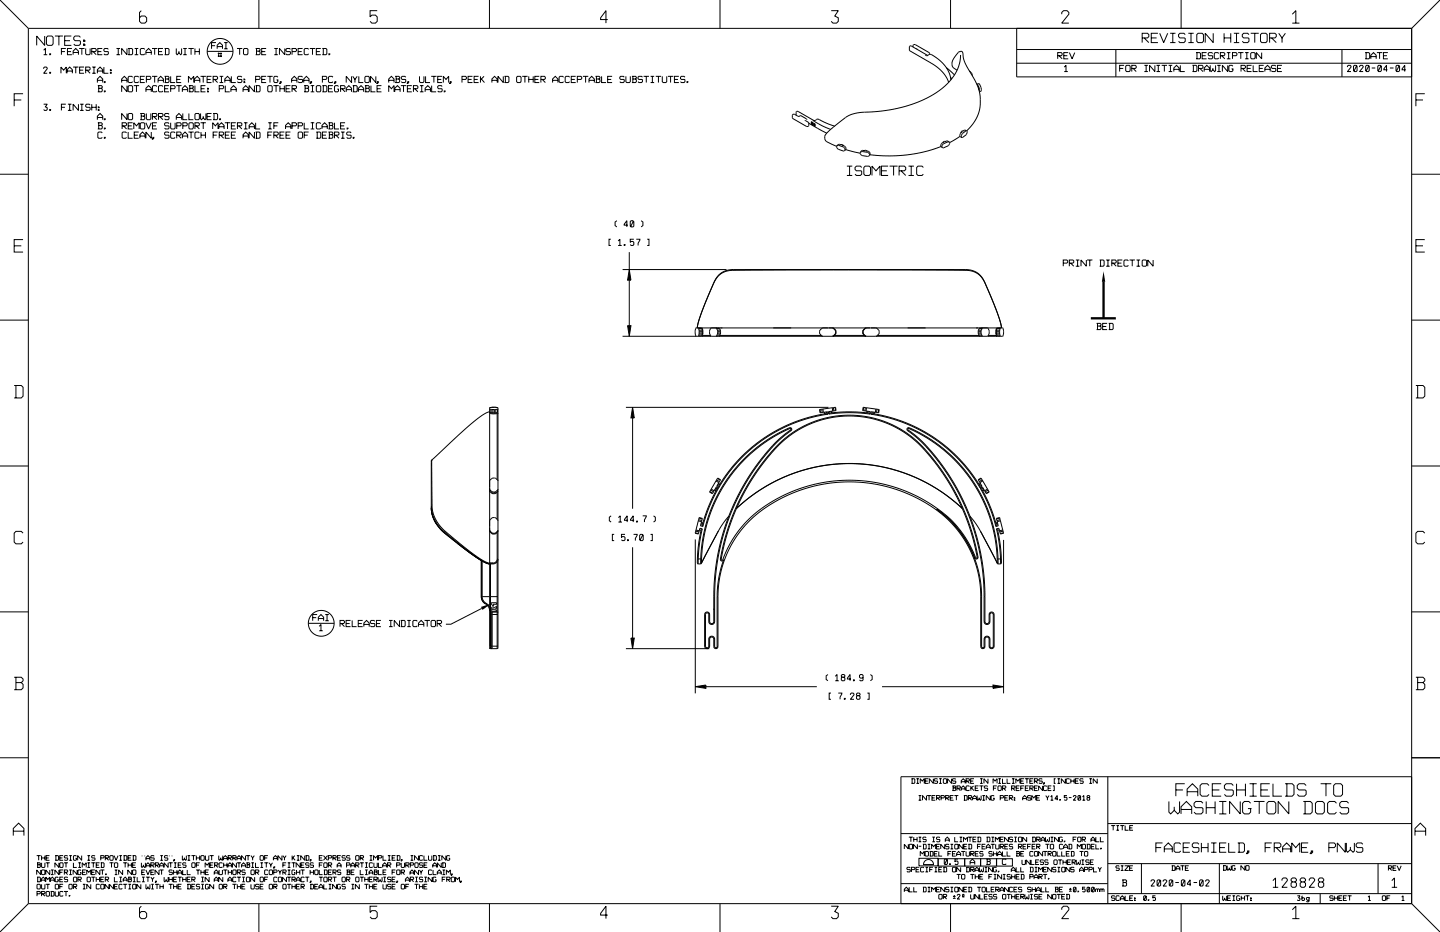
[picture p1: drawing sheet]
<svg xmlns="http://www.w3.org/2000/svg" width="432mm" height="279mm" viewBox="0 0 432 279" stroke-linecap="round" stroke-linejoin="round" font-family="sans-serif">
<g fill="none" stroke="#000" stroke-width=".3">
<path d="M0 0l8.5 8.5M8.5 8.5h414.8M8.5 8.5v262.4M13.1 15.1l.5-.6v1.9M13.1 16.4h1.1M13.4 10.8v2.8l-2.4-2.8v2.8M14.3 10.8h1.2l.4 .4v2l-.4 .4h-1.2l-.4-.4v-2zM14.9 16.1h.3v.3h-.3zM16.5 10.8h2.4M17.7 10.8v2.8M18.4 15.5h1.1M19.4 12.2h1.6"/>
<path d="M19.7 14.5h-1.3v1.9M20.2 15.5h1.1M21.4 10.8h-2v2.8h2M21.6 14.5h-1.4v1.9h1.4M21.9 16.4v-1.1l.8-.8 .8 .8v1.1M21.9 15.7h1.6M23.7 14.5h1.6M24.1 11.2l-.4-.4h-1.2l-.4 .4v.6l.4 .4h1.4l.2 .2v.8l-.4 .4h-1.2l-.4-.4M24.5 14.5v1.9M25.1 12h.3v.4h-.3zM25.1 13.2h.3v.4h-.3zM25.7 14.5v1.6l.3 .3h.8l.2-.3v-1.6"/>
<path d="M27.5 15.5h1.1l.2-.3v-.4l-.2-.3h-1.1v1.9M27.9 15.5l.9 .9M29.3 15.5h1.1M30.7 14.5h-1.4v1.9h1.4M32.5 14.8l-.3-.3h-.8l-.2 .3 .2 .7 1.1 .1v.5l-.3 .3h-.8l-.2-.3M34.9 16.4h1.1M34.9 14.5h1.1M35.5 14.5v1.9M38.1 14.5v1.9l-1.6-1.9v1.9M38.4 14.5h1.1l.3 .3v1.3l-.3 .3h-1.1M38.7 14.5v1.9M40.4 16.4h1.1"/>
<path d="M40.4 14.5h1.1M40.9 14.5v1.9M42.4 3.2l-.6 .5v2.7l.6 .5h1l.6-.5v-1.1l-.6-.5h-1l-.6 .5M43.4 14.8l-.3-.3h-.8l-.2 .3v1.3l.2 .3h.8l.3-.3M43.8 16.4v-1.1l.8-.8 .8 .8v1.1M43.8 15.7h1.6M45.6 14.5h1.6M46.4 14.5v1.9M47.5 15.5h1.1M48.9 14.5h-1.4v1.9h1.4M49.4 14.5h1l.3 .3v1.3l-.3 .3h-1M49.6 14.5v1.9"/>
<path d="M52.9 14.5v1.6l.2 .3 .6-.5 .5 .5 .3-.3v-1.6M53.7 15.3v.6M54.9 16.4h1.1M54.9 14.5h1.1M55.5 14.5v1.9M56.5 14.5h1.6M57.3 14.5v1.9M58.5 14.5v1.9M58.5 15.5h1.3M59.8 14.5v1.9M62.1 15.4h7.8M63.4 13.7h1.1"/>
<path d="M64.8 12.8h-1.4v1.8M65.1 14.6v-1l.8-.8 .8 .8v1M65.1 14h1.6M65.3 16h1.2M65.3 16.8h1.2M65.6 15.8v1.3M66.3 15.8v1.3M67.2 12.8h1.1M67.2 14.6h1.1M67.7 12.8v1.8M71.1 14.5h1.6M71.9 14.5v1.9"/>
<path d="M73.3 14.5h.8l.2 .3v1.3l-.2 .3h-.8l-.3-.3v-1.3zM76.7 14.5h1l.3 .3-.3 .5 .3 .3v.5l-.3 .3h-1M76.9 14.5v1.9M76.9 15.3h.8M77.6 0v8.5M78.5 15.5h1M79.8 14.5h-1.3v1.9h1.3M82.2 16.4h1.1M82.2 14.5h1.1M82.8 14.5v1.9M85.4 14.5v1.9l-1.6-1.9v1.9M87.1 14.8l-.3-.3h-.8l-.2 .3v.4l.2 .3 1.1 .1v.5l-.3 .3h-.8l-.2-.3"/>
<path d="M87.6 15.5h1l.3-.3v-.4l-.3-.3h-1v1.9M89.4 15.5h1.1M90.7 14.5h-1.3v1.9h1.3M92.5 14.8l-.2-.3h-.8l-.3 .3v1.3l.3 .3h.8l.2-.3M92.9 14.5h1.6M93.7 14.5v1.9M94.9 15.5h1M96.2 14.5h-1.3v1.9h1.3M96.7 14.5h1l.3 .3v1.3l-.3 .3h-1M96.9 14.5v1.9M98.6 16.1h.3v.3h-.3zM113.1 3.2h-2.1v1.9l.5-.6h1.1l.5 .6v1.3l-.5 .5h-1.1l-.5-.5"/>
<path d="M146.8 0v8.5M182.2 5.9h-2.1v-.6l1.6-2.1v3.7M215.9 0v8.5M249.2 3.2h2.2l-1.1 1.6 1.1 .5v1.1l-.6 .5h-1l-.6-.5M273.8 14.1l.1-.6 .6-.1 4 2.3 .2 .6M274.9 14.5l-.2 .1M277.5 16.6l.7 .1M278.2 16.7l.7-.4a10 10 0 0 1 6.2 7.6M278.2 16.6l-4.9-2.8-.6 .2 .1 1.2 6.7 3.9 2.5 1.8 1.5 1.9 1 1.9M285 0v8.5M287.7 15.5h.1M287.7 15.5l-.4 .2a4.7 4.7 0 0 0-1.8 3.8l.4 .8 1.1 .8"/>
<path d="M287.7 15.5l.4-.1a.76 .76 0 0 1 .7 1.1l.4 2 1.3 2.5a15.8 15.8 0 0 1 3.5 8.8 11.5 11.5 0 0 1-4.1 9.4M288 16.5a13.3 13.3 0 0 1-6.5 10.8 41.8 41.8 0 0 1-23.6 6.4 8.9 8.9 0 0 0-4.4 1.5l-3.6 2.9M288 16.5h.1M304.9 14.8h118.4M304.9 19h118.4M304.9 8.5v14.6h118.4M317.2 16.7h1l.3-.7-.3-.2h-1v1.8M317.6 16.7l.9 .9M318.4 4.3v-.6l.5-.5h1.1l.5 .5v.6l-2.1 2.6h2.1M319 16.7h1.1M320.3 15.8h-1.3v1.8h1.3M320.7 15.8l.8 1.8 .8-1.8"/>
<path d="M334.6 14.8v8.3M337.1 19.6h-1.4v1.9M337.6 19.9l.2-.3h.8l.3 .3v1.3l-.3 .3h-.8l-.2-.3zM342.5 11.4h1.6l.4-.4v-.6l-.4-.4h-1.6v2.8M343.1 11.4l1.4 1.4M343.2 19.6h1M343.7 19.6v1.9M345.2 11.4h1.6M346.3 19.6v1.9l-1.6-1.9v1.9M346.8 19.6h1.1M347.2 10h-2v2.8h2M347.3 19.6v1.9"/>
<path d="M347.7 10l1.2 2.8 1.2-2.8M348.3 19.6h1.6M349.1 19.6v1.9M350.4 19.6h1.1M350.9 12.8h1.6M350.9 10h1.6M351 19.6v1.9M351.7 10v2.8M353.9 19.6v1.9h1.4M354.2 0v8.5M355.4 10.4l-.4-.4h-1.2l-.4 .4v.6l.4 .4h1.4l.2 .2v.8l-.4 .4h-1.2l-.4-.4M356.3 12.8h1.6"/>
<path d="M356.3 10h1.6M357.1 10v2.8M357.6 19.6h1l.3 .3v1.3l-.3 .3h-1M357.8 19.6v1.9M358.7 15.8h1l.3 .2v1.4l-.3 .2h-1M358.9 10.4l.4-.4h1.2l.4 .4v2l-.4 .4h-1.2l-.4-.4zM358.9 15.8v1.8M360.5 16.7h1M361.8 15.8h-1.3v1.8h1.3M362.9 19.6v1.6l.3 .3 .5-.6 .5 .6 .3-.3v-1.6M363.6 16l-.2-.2h-.8l-.3 .2v.4l.3 .3 1 .1v.6l-.2 .2h-.8l-.3-.2M363.8 10v2.8l-2.4-2.8v2.8"/>
<path d="M365 19.6h1.1M365.4 16l-.2-.2h-.8l-.3 .2v1.4l.3 .2h.8l.2-.2M365.5 19.6v1.9M365.9 16.7h1.1l.3-.3v-.4l-.3-.2h-1.1v1.8M366.3 16.7l1 .9M367.1 10v2.8M367.1 11.4h2M367.9 17.6h1.1M367.9 15.8h1.1M368.1 19.6v1.9l-1.6-1.9v1.9M368.4 15.8v1.8M369.1 10v2.8"/>
<path d="M369.6 16.7h1l.3-.3v-.4l-.3-.2h-1v1.8M369.7 19.9l-.3-.3h-.6l-.3 .3v1.3l.3 .3h.6l.3-.3v-.5M370 12.8h1.6M370 10h1.6M370.8 10v2.8M371.3 15.8h1.6M372.1 15.8v1.8M373.3 17.6h1.1M373.3 15.8h1.1M373.9 15.8v1.8M374.5 10.4l-.4-.4h-1.2l-.4 .4v.6l.4 .4h1.4l.2 .2v.8l-.4 .4h-1.2l-.4-.4M375 16l.3-.2h.8l.3 .2v1.4l-.3 .2h-.8l-.3-.2z"/>
<path d="M375 10h2.4M375.3 19.6h-1.3v1.9h1.3M375.8 19.6v1.9h1.3M376.2 10v2.8M378 10.4l.4-.4h1.2l.4 .4v2l-.4 .4h-1.2l-.4-.4zM378.3 15.8v1.8l-1.6-1.8v1.8M378.9 19.6h-1.3v1.9h1.3M380.7 11.4h1.6l.4-.4v-.6l-.4-.4h-1.6v2.8M381.3 11.4l1.4 1.4M382.6 19.9l-.3-.3h-.8l-.3 .3 .3 .6 1.1 .2v.5l-.3 .3h-.8l-.3-.3M383.4 10l1 1.4 1-1.4M384.4 19.6h-1.3v1.9h1.3"/>
<path d="M384.4 11.4v1.4M387.5 4.3l1.1-1.1v3.7M387.5 6.9h2.1M402.4 14.8v8.3M405.9 19.9l.2-.3h.6l.2 .3v1.3l-.2 .3h-.6l-.2-.3zM406.8 19.7l-.8 1.6M409.4 15.8h1l.3 .2v1.4l-.3 .2h-1M409.6 15.8v1.8M409.8 19.6h.5l.3 .3v1.3l-.3 .3h-.5l-.3-.3v-1.3zM410.4 19.7l-.8 1.6M411.1 17.6v-1l.8-.8 .8 .8v1M411.1 17h1.6"/>
<path d="M412.9 15.8h1.6M413.1 19.9l.3-.3h.5l.3 .3v1.3l-.3 .3h-.5l-.3-.3zM413.7 15.8v1.8M414.1 19.7l-.8 1.6M414.8 16.7h1.1M416.2 15.8h-1.4v1.8h1.4M418.6 19.9l.3-.3h.5l.3 .3v1.3l-.3 .3h-.5l-.3-.3zM419.5 19.7l-.8 1.6M423.3 8.5v262.4M431.8 0l-8.5 8.5M4.2 30h2.2M6.9 28.1h-2.7v3.7"/>
<path d="M13.1 20.6l.3-.5h.5l.3 .3-1.1 1.6h1.1M13.1 31.2h1.1l-.6 .8 .6 .3v.5l-.3 .3h-.5l-.3-.3M14.9 21.7h.3v.3h-.3zM14.9 32.8h.3v.3h-.3zM18.3 22v-1.9l.8 .9 .8-.9v1.9M18.4 32.2h1.1M19.7 31.2h-1.3v1.9M20.1 22v-1.1l.8-.8 .8 .8v1.1M20.1 21.3h1.6M20.4 33.1h1M20.4 31.2h1M20.9 31.2v1.9"/>
<path d="M21.9 20.1h1.6M22.7 20.1v1.9M23.5 31.2v1.9l-1.6-1.9v1.9M23.9 21h1M24 33.1h1.1M24 31.2h1.1M24.5 31.2v1.9M25.2 20.1h-1.3v1.9h1.3M25.7 21h1.1l.2-.2v-.4l-.2-.3h-1.1v1.9M26.1 21l.9 1M27 31.5l-.2-.3h-.8l-.3 .3v.4l.3 .3 1 .1v.5l-.2 .3h-.8l-.3-.3M27.5 31.2v1.9"/>
<path d="M27.5 32.2h1.3M27.6 20.1h1.1M27.6 22h1.1M28.2 20.1v1.9M28.8 31.2v1.9M29.2 22v-1.1l.8-.8 .8 .8v1.1M29.2 24.8v-1.1l.8-.8 .8 .8v1.1M29.2 35.9v-1.1l.8-.8 .8 .8v1.1M29.2 21.3h1.6M29.2 24.1h1.6M29.2 35.2h1.6M29.3 25.7h1.1l.3 .2-.3 .6 .3 .2v.6l-.3 .2h-1.1"/>
<path d="M29.3 36.8h1.1l.3 .3-.3 .5 .3 .3v.5l-.3 .3h-1.1M29.5 32h.2v.3h-.2zM29.5 32.8h.2v.3h-.2zM29.6 25.7v1.8M29.6 36.8v1.9M29.6 26.5h.8M29.6 37.6h.8M30.7 39.8l-.3-.2h-.8l-.3 .2v1.4l.3 .3h.8l.3-.3M31.2 20.1v1.9h1.3M31.3 24.5h.3v.3h-.3zM31.3 27.3h.3v.2h-.3zM31.3 35.6h.3v.3h-.3z"/>
<path d="M31.3 38.4h.3v.3h-.3zM33.1 20.9h.3v.3h-.3zM33.1 21.7h.3v.3h-.3zM36.5 24.8v-1.1l.8-.8 .8 .8v1.1M36.5 24.1h1.6M36.6 37.7h1.1l.2-.6-.2-.3h-1.1v1.9M37 37.7l.9 1M37.9 39.8l-.2-.2h-.8l-.3 .2v1.4l.3 .3h.8l.2-.3M38.1 25.7v1.8l-1.6-1.8v1.8M38.1 34v1.9l-1.6-1.9v1.9M38.4 25.9l.3-.2h.8l.3 .2v1.4l-.3 .2h-.8l-.3-.2zM38.4 34.3l.3-.3h.8l.3 .3v1.3l-.3 .3h-.8l-.3-.3z"/>
<path d="M38.4 39.6v1.9h1.4M38.4 37.7h1.1M39.8 23.1l-.3-.2h-.8l-.3 .2v1.4l.3 .3h.8l.3-.3M39.8 36.8h-1.4v1.9h1.4M40.1 38.7v-1.9l.8 .9 .8-.9v1.9M40.1 25.7h1.6M40.9 25.7v1.8M41.6 23.1l-.3-.2h-.8l-.2 .2v1.4l.2 .3h.8l.3-.3M41.6 39.6h-1.3v1.9h1.3M42.1 34h1l.3 .3-.3 .5 .3 .3v.5l-.3 .3h-1M42.1 23.8h1M42.3 34v1.9"/>
<path d="M42.3 36.8h.8l.3 .3v1.3l-.3 .3h-.8l-.2-.3v-1.3zM42.3 34.8h.8M43.4 22.9h-1.3v1.9h1.3M43.8 27.5v-1l.8-.8 .8 .8v1M43.8 36.8l.8 1.9 .8-1.9M43.8 26.9h1.6M43.9 23.8h1.1l.2-.7-.2-.2h-1.1v1.9M43.9 34v1.6l.3 .3h.8l.2-.3v-1.6M45.4 39.6v1.9l-1.6-1.9v1.9M45.6 22.9h1.6M45.7 34.9h1.1l.2-.6-.2-.3h-1.1v1.9M45.7 37.7h1.1"/>
<path d="M46.1 34.9l.9 1M46.4 22.9v1.9M47 25.9l-.2-.2h-.8l-.3 .2v1.4l.3 .2h.8l.2-.2M47 36.8h-1.3v1.9h1.3M47.4 24.8v-1.1l.8-.8 .8 .8v1.1M47.4 24.1h1.6M47.5 34.9h1.1l.3-.6-.3-.3h-1.1v1.9M47.9 34.9l1 1M48.9 25.9l-.3-.2h-.8l-.3 .2v1.4l.3 .2h.8l.3-.2M49.4 22.9h1l.3 .2-.3 .6 .3 .3v.5l-.3 .3h-1M49.4 26.6h1M49.6 22.9v1.9"/>
<path d="M49.6 23.7h.8M50.7 25.7h-1.3v1.8h1.3M50.7 34.3l-.3-.3h-.8l-.2 .3 .2 .6 1.1 .2v.5l-.3 .3h-.8l-.2-.3M50.7 37.1l-.3-.3h-.8l-.2 .7 .2 .2h1l.1 .7-.3 .3h-.8l-.2-.3M50.7 39.8l-.3-.2h-.8l-.2 .6 .2 .3h1l.1 .7-.3 .3h-.8l-.2-.3M51.2 22.9v1.9h1.3M51.2 26.6h1l.3-.3v-.4l-.3-.2h-1v1.8M51.2 36.8v1.6l.2 .3h.8l.3-.3v-1.6M52.5 39.8l-.3-.2h-.8l-.2 .2v1.4l.2 .3h.8l.3-.3M52.9 35.9v-1.1l.8-.8 .8 .8v1.1M52.9 25.7h1.6M52.9 35.2h1.6"/>
<path d="M53 37.7h1.1l.2-.6-.2-.3h-1.1v1.9M53 23.8h1.1M53.7 25.7v1.8M54.3 22.9h-1.3v1.9h1.3M54.7 27.5v-1l.8-.8 .8 .8v1M54.7 26.9h1.6M54.8 34v1.9h1.3M54.8 37.7h1.1l.2-.6-.2-.3h-1.1v1.9M56.5 24.8v-1.9l.8 .9 .8-.9v1.9M56.5 39.6h1.6M56.6 25.7h1.1l.3 .2-.3 .6 .3 .2v.6l-.3 .2h-1.1M56.6 34v1.9h1.4"/>
<path d="M56.9 25.7v1.8M56.9 36.8h.8l.3 .3v1.3l-.3 .3h-.8l-.3-.3v-1.3zM56.9 26.5h.8M57.3 39.6v1.9M58.3 24.8v-1.1l.8-.8 .8 .8v1.1M58.3 24.1h1.6M58.5 25.7v1.8h1.3M58.5 34.3l.2-.3h.8l.3 .3v1.3l-.3 .3h-.8l-.2-.3zM58.5 37.7h1l.3-.6-.3-.3h-1v1.9M58.9 37.7l.9 1M59.8 39.8l-.3-.2h-.8l-.2 .2v1.4l.2 .3h.8l.3-.3M60.1 34v1.6l.3 .3 .5-.6 .6 .6 .2-.3v-1.6"/>
<path d="M60.1 22.9h1.6M60.1 36.8h1.6M60.3 39.6v1.9M60.3 26.6h1M60.9 22.9v1.9M60.9 36.8v1.9M60.9 34.8v.5M61.6 25.7h-1.3v1.8h1.3M61.6 39.6v1.9M62.1 23.8h1.1M62.1 34.9h1.1M62.2 26.5h.3v.2h-.3z"/>
<path d="M62.2 27.3h.3v.2h-.3zM63.4 22.9h-1.3v1.9h1.3M63.4 34h-1.3v1.9h1.3M63.8 38.7v-1.9l.8 .9 .8-.9v1.9M63.9 23.8h1.1l.2-.2v-.5l-.2-.2h-1.1v1.9M63.9 34h1.1l.2 .3v1.3l-.2 .3h-1.1M64.2 34v1.9M64.3 23.8l.9 1M65.2 39.6h-1.3v1.9M65.6 38.7v-1.1l.8-.8 .8 .8v1.1M65.6 38h1.6M65.7 26.6h1.1l.3-.3v-.4l-.3-.2h-1.1v1.8"/>
<path d="M65.9 35.6h.2v.3h-.2zM65.9 22.9h1M65.9 24.8h1M66.4 22.9v1.9M67.4 24.8v-1.1l.8-.8 .8 .8v1.1M67.4 24.1h1.6M67.4 36.8h1.6M67.6 25.7v1.8h1.3M68.2 36.8v1.9M68.9 39.6h-1.3v1.9h1.3M69.2 27.5v-1l.8-.8 .8 .8v1M69.2 26.9h1.6"/>
<path d="M69.4 22.9v1.9h1.3M69.4 37.7h1M70.7 36.8h-1.3v1.9h1.3M70.7 39.6h-1.3v1.9h1.3M71.2 37.7h1.1l.2-.6-.2-.3h-1.1v1.9M71.6 37.7l.9 1M72.5 23.1l-.2-.2h-.8l-.3 .2 .3 .7 1 .2v.5l-.2 .3h-.8l-.3-.3M72.9 27.5v-1l.8-.8 .8 .8v1M72.9 26.9h1.6M73.1 23.7h.3v.3h-.3zM73.1 24.5h.3v.3h-.3zM73.1 36.8h1.1"/>
<path d="M73.1 38.7h1.1M73.7 36.8v1.9M74.7 38.7v-1.1l.8-.8 .8 .8v1.1M74.7 38h1.6M76.3 25.7v1.8l-1.6-1.8v1.8M76.3 39.6v1.9l-1.6-1.9v1.9M76.7 23.8h1l.3-.7-.3-.2h-1v1.9M76.7 25.7h1l.3 .2v1.4l-.3 .2h-1M76.7 36.8v1.9h1.3M76.7 39.6h1l.3 .2v1.4l-.3 .3h-1M76.9 25.7v1.8M76.9 39.6v1.9"/>
<path d="M78.5 23.8h1M79.8 22.9h-1.3v1.9h1.3M80.2 22.9h1.6M80.3 25.9l.3-.2h.8l.2 .2v1.4l-.2 .2h-.8l-.3-.2zM80.4 36.8h1.1M80.4 38.7h1.1M81 22.9v1.9M81 36.8v1.9M81.6 39.6h-1.3v1.9M82 25.7h1.6M82.1 37.7h1.1M82.8 25.7v1.8"/>
<path d="M82.9 24h.5M83.3 23.1l-.3-.2h-.6l-.3 .2v1.4l.3 .3h.6l.3-.3v-.5M83.4 36.8h-1.3v1.9M83.9 25.7v1.8M83.9 26.6h1.4M84.1 24.5h.2v.3l-.5 .2zM85.3 25.7v1.8M85.3 39.6h-1.4v1.9h1.4M85.6 38.7v-1.1l.8-.8 .8 .8v1.1M85.6 38h1.6M85.8 26.6h1M87.1 25.7h-1.3v1.8h1.3"/>
<path d="M87.1 39.6h-1.3v1.9h1.3M87.4 24.8v-1.1l.8-.8 .8 .8v1.1M87.4 24.1h1.6M87.6 26.6h1l.3-.3v-.4l-.3-.2h-1v1.8M87.6 37.7h1l.3-.6-.3-.3h-1v1.9M88 26.6l.9 .9M89.4 37.7h1.1l.2-.6-.2-.3h-1.1v1.9M89.7 39.6h.8l.2 .2v1.4l-.2 .3h-.8l-.3-.3v-1.4zM90.7 23.1l-.2-.2h-.8l-.3 .2 .3 .7 1 .2v.5l-.2 .3h-.8l-.3-.3M91.1 24.8v-1.1l.8-.8 .8 .8v1.1M91.1 24.1h1.6M91.2 25.7h1.1l.2 .2-.2 .6 .2 .2v.6l-.2 .2h-1.1"/>
<path d="M91.2 36.8v1.9h1.3M91.5 25.7v1.8M91.5 26.5h.8M92.5 39.6h-1.3v1.9M93.2 24.5h.2v.3l-.5 .2zM93.2 25.7h1M93.2 27.5h1M93.2 36.8h1M93.2 38.7h1M93.7 25.7v1.8M93.7 36.8v1.9M94.9 25.9l.2-.2h.8l.3 .2v1.4l-.3 .2h-.8l-.2-.2z"/>
<path d="M94.9 39.6h1l.3 .2v1.4l-.3 .3h-1M95.1 39.6v1.9M96.2 37.1l-.3-.3h-.8l-.2 .3v1.3l.2 .3h.8l.3-.3M96.5 38.7v-1.1l.8-.8 .8 .8v1.1M96.5 38h1.6M96.7 23.8h1l.3-.7-.3-.2h-1v1.9M96.7 25.7h1l.3 .2v1.4l-.3 .2h-1M96.9 25.7v1.8M98 39.6h-1.3v1.9h1.3M98.5 36.8h1.1l.2 .3-.2 .5 .2 .3v.5l-.2 .3h-1.1M98.5 39.6h1.1l.2 .2-.2 .6 .2 .3v.5l-.2 .3h-1.1M98.5 26.6h1.1"/>
<path d="M98.8 36.8v1.9M98.8 39.6v1.9M98.8 37.6h.8M99.8 23.1l-.2-.2h-.8l-.3 .2v1.4l.3 .3h.8l.2-.3M99.8 25.7h-1.3v1.8h1.3M100.3 36.8v1.9h1.3M100.4 24.5h.3v.3l-.5 .2zM101.1 26.7h.5M101.5 25.9l-.3-.2h-.6l-.3 .2v1.4l.3 .2h.6l.3-.2v-.6M102.1 26.6h1.1l.3-.3v-.4l-.3-.2h-1.1v1.8M102.1 37.7h1.1M102.3 39.6h1"/>
<path d="M102.5 26.6l1 .9M102.8 39.6v1.9M103.5 36.8h-1.4v1.9h1.4M103.8 27.5v-1l.8-.8 .8 .8v1M103.8 26.9h1.6M104.1 38.4h.3v.3h-.3zM105.3 39.8l-.3-.2h-.8l-.2 .6 .2 .3h1l.1 .7-.3 .3h-.8l-.2-.3M105.4 22.9v1.9l-1.6-1.9v1.9M105.8 22.9l.6 .9 .7-.9M105.8 25.7h1l.3 .2v1.4l-.3 .2h-1M106 25.7v1.8M106.4 23.8v1"/>
<path d="M107.5 27.5v-1l.8-.8 .8 .8v1M107.5 26.9h1.6M107.6 22.9v1.9h1.3M109.4 23.1l.3-.2h.8l.2 .2v1.4l-.2 .3h-.8l-.3-.3zM109.4 25.7h1.1l.2 .2-.2 .6 .2 .2v.6l-.2 .2h-1.1M109.7 25.7v1.8M109.7 26.5h.8M111.2 25.7v1.8h1.4M112.7 22.9v1.9l-1.6-1.9v1.9M113.1 26.6h1M113.2 24.5h.3v.3l-.6 .2zM114.4 25.7h-1.3v1.8h1.3"/>
<path d="M116.6 24.8v-1.1l.8-.8 .8 .8v1.1M116.6 27.5v-1.8l.8 .9 .8-.9v1.8M116.6 24.1h1.6M118.4 27.5v-1l.8-.8 .8 .8v1M118.4 26.9h1.6M118.5 22.9h1.1l.2 .2-.2 .6 .2 .3v.5l-.2 .3h-1.1M118.8 22.9v1.9M118.8 23.7h.8M120.2 25.7h1.6M121 25.7v1.8M121.7 23.1l-.3-.2h-.8l-.3 .2v.5l.3 .2 1.1 .2v.5l-.3 .3h-.8l-.3-.3M122.2 26.6h1"/>
<path d="M122.3 24.5h.3v.3l-.6 .2zM123.5 25.7h-1.3v1.8h1.3M124 26.6h1l.3-.3v-.4l-.3-.2h-1v1.8M124.4 26.6l.9 .9M125.8 22.9v1.6l.3 .3h.8l.2-.3v-1.6M125.9 25.7h1.1M125.9 27.5h1.1M126.5 25.7v1.8M127.5 27.5v-1l.8-.8 .8 .8v1M127.5 26.9h1.6M127.6 22.9v1.9h1.3M129.3 22.9h1.6"/>
<path d="M129.4 25.7v1.8h1.4M130.1 22.9v1.9M131.3 23.8h1M132.6 22.9h-1.3v1.9h1.3M132.6 25.9l-.3-.2h-.8l-.2 .2 .2 .7 1.1 .1v.6l-.3 .2h-.8l-.2-.2M132.9 24.8v-1.9l.8 .9 .8-.9v1.9M133.2 27.3h.3v.2h-.3zM135 24.5h.3v.3l-.5 .2zM138.5 23.8h1.1l.3-.7-.3-.2h-1.1v1.9M140.4 23.8h1M141.7 22.9h-1.3v1.9h1.3M142.2 23.8h1"/>
<path d="M143.5 22.9h-1.3v1.9h1.3M144.1 22.9v1.9M144.3 23.7l1 1.1M145.1 22.9l-1 1.1M147.5 24.8v-1.1l.8-.8 .8 .8v1.1M147.5 24.1h1.6M150.9 22.9v1.9l-1.6-1.9v1.9M151.3 22.9h1l.3 .2v1.4l-.3 .3h-1M151.5 22.9v1.9M154.9 23.1l.3-.2h.8l.2 .2v1.4l-.2 .3h-.8l-.3-.3zM156.6 22.9h1.6M157.4 22.9v1.9"/>
<path d="M158.6 22.9v1.9M158.6 23.8h1.3M159.9 22.9v1.9M160.4 23.8h1M161.7 22.9h-1.3v1.9h1.3M162.2 23.8h1.1l.2-.2v-.5l-.2-.2h-1.1v1.9M162.6 23.8l.9 1M165.7 24.8v-1.1l.8-.8 .8 .8v1.1M165.7 24.1h1.6M169 23.1l-.3-.2h-.8l-.2 .2v1.4l.2 .3h.8l.3-.3M170.8 23.1l-.3-.2h-.8l-.2 .2v1.4l.2 .3h.8l.3-.3M171.3 23.8h1.1"/>
<path d="M172.6 22.9h-1.3v1.9h1.3M173.1 23.8h1.1l.2-.7-.2-.2h-1.1v1.9M174.8 22.9h1.6M175.6 22.9v1.9M176.6 24.8v-1.1l.8-.8 .8 .8v1.1M176.6 24.1h1.6M178.6 22.9h1l.3 .2-.3 .6 .3 .3v.5l-.3 .3h-1M178.8 22.9v1.9M178.8 23.7h.8M180.4 22.9v1.9h1.3M182.2 23.8h1.1M183.5 22.9h-1.3v1.9h1.3"/>
<path d="M187.2 23.1l-.3-.2h-.8l-.2 .2 .2 .7 1.1 .2v.5l-.3 .3h-.8l-.2-.3M187.7 22.9v1.6l.2 .3h.8l.3-.3v-1.6M189.5 22.9h1.1l.2 .2-.2 .6 .2 .3v.5l-.2 .3h-1.1M189.8 22.9v1.9M189.8 23.7h.8M192.6 23.1l-.2-.2h-.8l-.3 .2v.5l.3 .2 1 .2v.5l-.2 .3h-.8l-.3-.3M193 22.9h1.6M193.8 22.9v1.9M195.1 22.9h1.1M195.1 24.8h1.1M195.6 22.9v1.9M196.6 22.9h1.6"/>
<path d="M197.4 22.9v1.9M198.6 22.9v1.6l.3 .3h.8l.2-.3v-1.6M200.3 22.9h1.6M201.1 22.9v1.9M202.2 23.8h1.1M203.6 22.9h-1.4v1.9h1.4M205.4 23.1l-.3-.2h-.8l-.2 .2 .2 .7 1.1 .2v.5l-.3 .3h-.8l-.2-.3M206 24.5h.3v.3h-.3zM238.7 34.5v-.9l.5-.2 4.7 2.6a.81 .81 0 0 0 1.1-.3l5.3 2.1M239.8 34.6l2.2 1.3M239.9 34.7l-.5 .2-1.5-.6-.3 .2v.9l4.2 2.5h.6l.1-1.1-1.1-.8M242.5 36.9l5.4 3"/>
<path d="M243.4 37.2l.1 .1M243.4 36.5v.7M243.4 37.2l-.1 .1M243.5 36.7l.2 .2M243.5 36.7l.3 .1M243.5 36.7l.1 .3M243.5 37.1v.3l-.2-.1M243.5 37.1h.1M243.6 37.1v.1M243.6 37h.1M243.6 37.2l.1 .3M243.6 37l.1 .1"/>
<path d="M243.6 37l-.1 .1M243.7 37h-.1M243.7 36.9h.1M243.7 37.1l.1 .3M243.7 37.1h-.1M243.7 37h.1M243.8 36.8l-.1 .1M243.8 36.8v.1M243.8 36.9h.1M243.8 36.8l.1 .3M243.8 36.8l-.5-.3v.8M243.8 36l2.2 1.5 3.1 1.3"/>
<path d="M243.8 37.2v.1M243.8 36.9l-.3 .2M243.8 37.2h.1M243.8 37.4l.1 .1M243.8 37.4l-.1 .1M243.8 37.3l.1 .3-.2-.1M243.8 37.1h.1M243.8 37.1l-.2 .1M243.9 37.1l-.1 .1M244.1 37.2h.1M244.1 37.2l-.1 .1M244.1 37.1v.1"/>
<path d="M244.2 37.1l-.2 .2M244.2 37.1h.1M244.2 37.1h.2v.8l-.2-.1M244.2 37.3v.5M244.2 37.3l.1 .4M244.2 37.2l-.2 .1M244.3 37l-.1 .1M244.3 37.7l.1 .1M244.3 37.7l-.1 .1M249.9 38.1a6.8 6.8 0 0 0-2.6 2.7 2.33 2.33 0 0 0 2.1 2.4l1.5 .7M249.9 38.1h.1M283.7 20.2l2.5 2.3"/>
<path d="M285 23.2l.4 .4M288.6 39.4l-.8 .9v.5l.2 .2M288.8 39.3h-.3l-.4 .5M289.8 39.2l-1.2 .9-.3 .7 .2 .4M289.8 39.2l-.5-.2-.6 .4M289.8 39.2h.1M289.8 39.2l.2 .5-.3 .6-1.2 .9M290.7 21.2l.7 .7 .2 .9M293.1 25.2l.2 .5-.2-.1M293.1 25.2l-.1 .1M293.1 25.2l.6-.1 .5 1.2v1M293.5 26.9l-.2-1.2 .4 1.7"/>
<path d="M293.7 27.4h.1M294.2 27.4h-.5M294.2 27.3v.1M319.1 20.1l.6-.5v1.9M319.1 21.5h1.1M335.7 20.5h1.1M339.4 20.5h1l.3-.6-.3-.3h-1v1.9M339.8 20.5l.9 1M343.2 21.5h1M346.8 21.5h1.1M350.4 21.5h1.1M352 21.5v-1.1l.8-.8 .8 .8v1.1"/>
<path d="M352 20.8h1.6M359.4 20.5h1.1l.2-.2v-.4l-.2-.3h-1.1v1.9M359.8 20.5l.9 1M361.1 21.5v-1.1l.8-.8 .8 .8v1.1M361.1 20.8h1.6M363.7 20.4v.5M365 21.5h1.1M369.3 20.7h.5M372.1 20.5h1.1l.3-.6-.3-.3h-1.1v1.9M372.5 20.5l1 1M374 20.5h1M377.6 20.5h1.1"/>
<path d="M379.3 21.5v-1.1l.8-.8 .8 .8v1.1M379.3 20.8h1.6M383.1 20.5h1M404 20.1l.3-.5h.5l.3 .3-1.1 1.6h1.1M407.7 20.1l.3-.5h.5l.3 .3-1.1 1.6h1.1M411.3 20.4h1.1M416 20.9h-1l.8-1.3v1.9M416.8 20.4h1.1M421.5 20.9h-1.1l.8-1.3v1.9M424.6 30h2.1M427.2 28.1h-2.6v3.7M0 52.2h8.5"/>
<path d="M31.3 41.2h.3v.3h-.3zM40.3 40.5h1M41.9 41.5v-1.1l.8-.8 .8 .8v1.1M41.9 40.8h1.6M45.8 41.2h.3v.3l-.5 .2zM53 40.5h1.1l.2-.7-.2-.2h-1.1v1.9M53.4 40.5l.9 1M54.7 41.5v-1.1l.8-.8 .8 .8v1.1M54.7 40.8h1.6M60.3 40.5h1.3M63.9 40.5h1.1M65.7 40.5h1.1l.3-.7-.3-.2h-1.1v1.9"/>
<path d="M66.1 40.5l1 1M67.6 40.5h1M69.4 40.5h1M72.9 41.5v-1.1l.8-.8 .8 .8v1.1M72.9 40.8h1.6M80.3 40.5h1.1M82.1 40.5h1.1l.2-.7-.2-.2h-1.1v1.9M82.5 40.5l.9 1M83.9 40.5h1.1M85.8 40.5h1M91.2 40.5h1.1M96.7 40.5h1"/>
<path d="M98.8 40.4h.8M100.3 40.5h1.1l.2-.7-.2-.2h-1.1v1.9M100.7 40.5l.9 1M102.3 41.5h1M105.9 41.2h.3v.3h-.3zM250.9 43.9v.3l.5 .6 1.5 .5 .4-.2M250.9 43.7l.4-.2 1.6 .6 .5 .5-.1 .5M250.9 43.7v.2M252.4 43.3l-.1 .1-.8-.1-.6 .4M252.4 43.3l.6 .4M252.4 43.3l-.2 .1M252.5 43.5a1.3 1.3 0 0 1 1.2 .9l-.4 .7"/>
<path d="M253.6 44.8l4.3 1.1M254 52.6h1.6M254 49.8h1.6M254.8 49.8v2.8M258 45.7v.5l.5 .4 1.8 .3 .4-.3M258 45.7l.4-.3 1.8 .3 .5 .4v.5M258.4 50.2l-.4-.4h-1.2l-.4 .4v.6l.4 .4h1.4l.2 .2v.8l-.4 .4h-1.2l-.4-.4M259 50.2l.4-.4h1.2l.4 .4v2l-.4 .4h-1.2l-.4-.4zM259.2 45.2l.5-.1 .3 .2M259.4 45.2l-.8-.1-.6 .6M259.6 45.2l.7 .1 .5 .4-.1 .9M261.5 52.6v-2.8l1.2 1.4 1.2-1.4v2.8"/>
<path d="M264.3 51.2h1.6M266.3 49.8h-2v2.8h2M266.8 49.8h2.4M268 49.8v2.8M269.6 51.2h1.6l.4-.4v-.6l-.4-.4h-1.6v2.8M270.2 51.2l1.4 1.4M272.4 52.6h1.6M272.4 49.8h1.6M273.2 49.8v2.8M276.9 50.2l-.4-.4h-1.2l-.4 .4v2l.4 .4h1.2l.4-.4M282.1 43.9l.4 .3M282.2 43.9a44 44 0 0 1-21.4 2.5"/>
<path d="M283.2 42.6l-.8 .4-.3 .5v.4M283.4 42.4h-.3l-.4 .4M284.3 42.4l-.4-.2-.6 .3M284.3 42.4h.1M284.3 42.4l.4 .3M284.7 42.6l-.4-.1-1.4 .6-.4 .6v.5M284.7 42.6v.1M284.7 42.7v.5l-.4 .5-1.4 .6-.4-.1M287.8 40.9l-3 1.8M288 41h.1M288 41l.5 .2M288.5 41.2h.1"/>
<path d="M423.3 52.2h8.5M4.2 73.7h2.2M6.9 71.8h-2.7v3.8h2.7M183.2 71.7h-.6v1.9h.6M185 66.2l-.6 .4v1l.6 .4M185.3 72.3l.6-.6v1.9M185.3 73.6h1.1M187.2 73.3h.2v.3h-.2zM188.2 67.5h-1l.8-1.3v1.8M188.7 75.6v5.2M189.3 66.2h.5l.3 .2v1.4l-.3 .2h-.5l-.3-.2v-1.4zM189.9 66.3l-.8 1.6"/>
<path d="M190.1 71.7h-1.1v1l.3-.3h.5l.3 .3v.6l-.3 .3h-.5l-.3-.3M190.8 71.7h1.1l-.6 1.2v.7M192.2 66.2l.6 .4v1l-.6 .4M194.1 71.7h.5v1.9h-.5M318.8 78.9h1.1l.3-.7-.3-.3h-1.1v1.9M320.6 78.9h1.1l.3-.7-.3-.3h-1.1v1.9M321 78.9l1 .9M322.6 79.8h1.1M322.6 77.9h1.1M323.1 77.9v1.9M325.8 77.9v1.9l-1.6-1.9v1.9M326 77.9h1.6"/>
<path d="M326.8 77.9v1.9M329.7 77.9h1.1l.3 .3v1.3l-.3 .3h-1.1M330 77.9v1.9M331.7 79.8h1.1M331.7 77.9h1.1M332.2 77.9v1.9M333.4 78.9h1.1l.2-.7-.2-.3h-1.1v1.9M333.8 78.9l.9 .9M335.2 78.9h1.1M336.5 77.9h-1.3v1.9h1.3M338.4 78.2l-.3-.3h-.8l-.3 .3v1.3l.3 .3h.8l.3-.3M338.7 77.9h1.6"/>
<path d="M339.5 77.9v1.9M340.8 79.8h1.1M340.8 77.9h1.1M341.3 77.9v1.9M342.8 77.9h.8l.2 .3v1.3l-.2 .3h-.8l-.3-.3v-1.3zM345.8 77.9v1.9l-1.6-1.9v1.9M424.6 73.7h2.1M427.2 71.8h-2.6v3.8h2.6M0 96h8.5M186.7 80.8h31.2M188.2 97.6h1l-.5 3.2zM188.7 80.8l.5 3.2h-1z"/>
<path d="M188.7 84v13.6M209.4 98.3l.1 .2M209.5 98.5l.1 .5M209.5 98.5h1.1M209.6 99v.3M209.6 99h1.1M209.6 99.8v.4M209.6 99.3v.5M209.6 99.3h1.2M209.6 99.8h1.2M210.4 98.3l.2 1-.2 1.5M210.5 98.3l.1 .2"/>
<path d="M210.6 98.5l.1 .5M210.7 99l.1 .3M210.8 99.8l-.1 .4M210.8 99.3v.5M213.3 98.3h-.1a1.85 1.85 0 0 0 .1 2.5M214 84.9a67.3 67.3 0 0 0-4.8 12.7l-.1 .7a15 15 0 0 1 1.6-5.4l3.3-7.9M214 84.9v.1M214.7 98.3l.2 .2M214.9 98.5l.2 .5M214.9 98.5h.8M215.1 99l.1 .3M215.1 99h.9"/>
<path d="M215.2 99.8l-.1 .4M215.2 99.3v.5M215.2 99.3h.9M215.2 99.8h.9M215.6 98.3l.1 .2M215.7 98.5l.3 .5M216 99l.1 .3M216.1 99.8l-.1 .4M216.1 99.3v.5M219.7 81h70M219.7 81a5.8 5.8 0 0 0-5.7 4M219.9 80.8l-.2 .2"/>
<path d="M219.9 80.8a5.9 5.9 0 0 0-5.9 4.1M219.9 80.8h69.6M246.8 98.3l-.3 .1a1.28 1.28 0 0 0-.8 1.3 1.28 1.28 0 0 0 1.1 1.1M249.6 98.3l.3 .2M249.7 98.3l.3 .2M249.9 98.5l.5 .5M249.9 98.5h.1M250 98.5l.6 .5M250.4 99l.2 .3M250.4 99h.2M250.6 99l.1 .3M250.6 99.8l-.2 .4"/>
<path d="M250.6 99.3v.5M250.6 99.3h.1M250.6 99.8h.1M250.7 99.8l-.1 .4M250.7 99.3v.5M258.7 99.8l.1 .4M258.7 99.3v.5M258.7 99.3h.1M258.7 99.8h.1M258.8 99.8l.2 .4M258.8 99.3v.5M258.8 99l-.1 .3"/>
<path d="M258.8 99h.2M259 99l-.2 .3M259.3 98.5l-.5 .5M259.3 98.5h.2M259.5 98.5l-.5 .5M259.7 98.3l-.4 .2M259.8 98.3l-.3 .2M262.6 98.3a1.28 1.28 0 0 1 1.1 1.3 1.28 1.28 0 0 1-1.1 1.2M289.5 80.8l.2 .2M289.5 80.8a5.9 5.9 0 0 1 5.9 4.1M289.7 81a5.8 5.8 0 0 1 5.7 4M293.3 99.8l.1 .4"/>
<path d="M293.3 99.3v.5M293.3 99.3h.9M293.3 99.8h.9M293.4 99l-.1 .3M293.4 99h.9M293.6 98.5l-.2 .5M293.6 98.5h.9M293.8 98.3l-.2 .2M294.2 99.8l.1 .4M294.2 99.3v.5M294.3 99l-.1 .3M294.5 98.5l-.2 .5"/>
<path d="M294.7 98.3l-.2 .2M295.4 84.9a67.3 67.3 0 0 1 4.8 12.7l.1 .7v-.3a41.7 41.7 0 0 0-3.8-10.6l-1.1-2.4M295.4 84.9v.1M296.1 98.3h.1a1.85 1.85 0 0 1-.1 2.5M298.6 99.8v.4M298.6 99.3h1.1M298.6 99.8h1.1M298.6 99.3v.5M298.6 99v.3M298.6 99h1.2M298.8 98.5l-.2 .5M298.8 98.5h1.1"/>
<path d="M298.9 98.3l-.1 .2M299 98.3l-.2 1 .2 1.5M299.7 99.8l.1 .4M299.7 99.3v.5M299.8 99l-.1 .3M299.9 98.5l-.1 .5M300 98.3l-.1 .2M328.8 96.9h1.1l.3 .3-.3 .5 .3 .3v.5l-.3 .3h-1.1M329.1 96.9v1.9M329.1 97.7h.8M330.6 97.9h1.1M332 96.9h-1.4v1.9h1.4"/>
<path d="M332.5 96.9h1l.3 .3v1.3l-.3 .3h-1M332.7 96.9v1.9M423.3 96h8.5M4.2 115.6h2.2l.5 .5v2.7l-.5 .5h-2.2M4.8 115.6v3.7M186.7 100.8h114l.2-1.5-.2-1h-92l-.3 1 .3 1.5M209.5 100.7l-.1 .1M209.5 100.7h1.1M209.6 100.2l-.1 .5M209.6 100.2h1.1M210.6 100.7l.2 .1M210.6 100.6h2.4"/>
<path d="M210.6 100.6v.1M210.7 100.2l-.1 .4M214.9 100.7l-.2 .1M214.9 100.7h.8M215.1 100.2l-.2 .5M215.1 100.2h.9M215.7 100.7l-.1 .1M215.8 100.6h30.5M216 100.2l-.3 .5M249.9 100.7l-.3 .1M249.9 100.7h.1M250 100.7l-.3 .1"/>
<path d="M250.2 100.6h9M250.4 100.2l-.5 .5M250.4 100.2h.2M250.6 100.2l-.6 .5M258.8 100.2l.5 .5M258.8 100.2h.2M259 100.2l.5 .5M259.3 100.7l.4 .1M259.3 100.7h.2M259.5 100.7l.3 .1M263.1 100.6h30.5M293.4 100.2l.2 .5"/>
<path d="M293.4 100.2h.9M293.6 100.7l.2 .1M293.6 100.7h.9M294.3 100.2l.2 .5M294.5 100.7l.2 .1M296.3 100.6h2.5M298.6 100.2h1.2M298.6 100.2l.2 .4M298.8 100.6v.1M298.8 100.7l-.2 .1M298.8 100.7h1.1M299.8 100.2l.1 .5"/>
<path d="M299.9 100.7l.1 .1M424.6 115.6h2.1l.5 .5v2.7l-.5 .5h-2.1M425.1 115.6v3.7M0 139.7h8.5M129.4 137.9h.1M129.4 137.9l.2 13.9M129.4 137.9l-.1 14.4M146.8 122.6l.2 .1M146.8 123.6h2.5M146.8 123.9l.2 .1M146.8 123.5a9.4 9.4 0 0 0-4.6 2.8l-12.8 11.6M147 124l.5 .1"/>
<path d="M147 122.7h.5M147 122.7v1.3M147.5 122.7l.3 .1M147.5 124.1h.3M147.5 122.7v1.4M147.8 122.8h.5M147.8 122.8v1.3M147.8 124.1h.5M148.3 122.8v1.3M148.7 122.7l-.4 .1M148.7 124.1h-.4M148.7 122.7v1.4"/>
<path d="M149.1 124v19.8M149.1 124h.1M149.1 124l-.4 .1M149.2 122.2h-2.4v72l.3 .3M149.2 122.2h.1M149.2 122.2l.1 72-.2 .3M149.2 124l.1 .2M149.2 122.7h-.5M149.2 122.7v1.3M149.3 122.6l-.1 .1M187.7 122.1h60.7M189.7 122.1l.5 3.2h-1z"/>
<path d="M189.7 125.3v27.2M231.7 133.6l-4 4.8-3.6 5.1-3 5.5-2.5 5.7-2 5.7-1.5 6.6-.8 5.7-.3 6.2M231.7 133.6l.1 .2M231.8 133.8l-3.8 4.6-3.6 5.1-3 5.4-2.6 5.7-2 6-1.3 5.8-.9 6.2-.3 6.3M232.4 134.3l-2.9 3.4-2.9 3.8-2.4 3.8-2.2 4.2-2.1 4.5-1.6 4.5-1.4 4.8-.9 4.3M232.4 134.3l2-2.1 2.6-2 2.5-1.6 2.9-1.5 2.8-1.1 3.1-.9 3.2-.5 3-.1 2.7 .1 3.5 .5 2.9 .7 3.3 1.2 2.9 1.5 2.7 1.8 4.5 4M232.4 134.3l.2 .1M232.6 134.4l-2.9 3.4-2.7 3.7-2.7 4.2-2.3 4.2-1.9 4.3-1.5 4.2-1.3 4.3-1 5M232.6 134.4l2.3-2.2 2.3-1.9 2.5-1.6 2.9-1.5 2.8-1 2.9-.8 6-.7 3.2 .1 3 .5 2.9 .7 3.3 1.2 2.7 1.4 2.9 1.8 4.5 4M236.7 128.2l-5.5 2.9-5.1 3.7-4.5 4.3-4 5.1-3.2 5.7-2.2 5.6-1.4 5.5-.7 6.6M236.7 128.2l.7 .3-.2 .6M236.7 128.2l.1 .3"/>
<path d="M236.8 128.5l-5.3 2.7-5.4 4-4.2 4-4 5.1-3.1 5.4-2.3 5.8-1.4 5.6-.7 6.5M236.8 128.5h.3v.4M237.1 128.9l-2.8 2.1-2.6 2.6M237.1 128.9l.1 .2M237.2 129.1l-2.9 2.3-2.5 2.4M245.9 122.7l.1 1M246.4 122.7h-.5M246.4 122.7l.1 1M246.5 123.7h-.5M246.8 122.6l.1 1M246.9 123.6l1.3-.2 .1 .8M246.9 123.6l-.4 .1"/>
<path d="M247.2 123.6l.1 .5M247.3 123.6l.1 .5M247.8 123.5l.1 .5M247.9 124l.4 .2M247.9 124l-5.2 1.1-4.5 1.5-4.8 2.1-4.3 2.6-4.2 3.2-3.6 3.5-3 3.6-2.8 4.2M248.3 124.2l-5.2 1-4.7 1.5-4.3 2-4.8 2.8-4.2 3.2-3.6 3.4-3.2 3.9-2.8 4.2M248.5 124.1l5.9-.4 6.5 .4M248.8 123.4v.5M248.8 123.9l5.7-.4 6.1 .4M248.8 123.9l-.3 .2M249.3 123.3v.5M249.4 123.3l.1 .5"/>
<path d="M249.6 122.2l.1 1M249.6 122.2l-3.2 .5M249.7 123.2l-1.3 .2 .1 .7M249.9 122.2l.1 1M249.9 122.2h-.3M250 123.2h-.3M250.4 122.1l-.5 .1M250.4 122.1l.2 1M250.6 123.1l-.6 .1M258.8 123.1l2.2 .3-.1 .7M259 122.1l.5 .1M259 122.1l-.2 1"/>
<path d="M259.5 122.2h.3M259.5 122.2l-.2 1M259.8 122.2l3.7 .5M259.8 122.2l-.1 1M260 123.3l-.1 .5M260.1 123.3v.5M260.6 123.9l.3 .2M260.6 123.4v.5M261.1 124.2l4.7 .9 5 1.6 4.8 2.1 4.5 2.7 3.8 2.9 3.6 3.4 3.4 4 2.9 4.4M261.5 124l5.1 1 4.7 1.6 4.8 2.2 4.3 2.6 3.8 2.9 3.6 3.4 3.4 4 2.7 4.1M261.5 124l-.4 .2M261.6 123.5l-.1 .5"/>
<path d="M262.1 123.6l-.1 .5M262.2 123.6l-.1 .5M262.6 122.6l-.1 1M263 122.7l-.2 1M263.3 123.7l-2.1-.3-.1 .8M263.5 122.7l-.2 1M272.2 129.1l2.8 2.2 2.5 2.5M272.3 128.9l2.9 2.2 2.5 2.5M272.3 128.9l-.1 .2M272.6 128.5l-.4 .2 .1 .2M272.6 128.5l5.5 2.9 5.3 3.8 4.4 4.4 3.7 4.7 3.1 5.4 2.3 5.6 1.5 6.1 .6 6.2M272.7 128.2l-.7 .2 .2 .7"/>
<path d="M272.7 128.2l5.3 2.9 5.3 3.7 4.5 4.4 4 5.1 3.1 5.4 2.3 5.8 1.4 5.8 .7 6.3M272.7 128.2l-.1 .3M276.8 134.4l2.7 3.2 2.9 3.8 2.4 3.8 2.3 4.1 2.1 4.6 1.5 4.2 1.4 4.6 .9 4.4M277 134.3l3.1 3.6 2.5 3.4 2.5 3.8 2.4 4.4 1.8 4.1 1.6 4.2 1.3 4.6 1.1 4.6M277 134.3l-.2 .1M277.5 133.8l4.1 4.8 3.4 4.9 2.9 5.2 2.7 6.2 1.9 5.7 1.5 6.1 .8 6.2 .3 6M277.7 133.6l4 4.8 3.5 5.1 3.1 5.5 2.5 5.7 2 5.9 1.4 5.8 .9 6.2 .2 6.3M277.7 133.6l-.2 .2M423.3 139.7h8.5M6.9 159.8l-.5-.5h-1.6l-.6 .5v2.7l.6 .5h1.6l.5-.5M129.3 152.3a10.3 10.3 0 0 0 4.1 7.6M129.3 152.3a10.3 10.3 0 0 0 4.2 7.6"/>
<path d="M129.3 152.3a9.1 9.1 0 0 0 1.6 4.9M129.6 151.8h-.2a9.4 9.4 0 0 0 3.9 7.7M129.6 151.8a10.5 10.5 0 0 0 3.9 7.5M133.3 159.5a94.6 94.6 0 0 0 11.3 8.7l2.2 .9M133.3 159.5l.1 .4M133.4 159.9l3.8 3a33.6 33.6 0 0 0 9.5 6.2h.1M133.4 159.9h.1M133.5 159.9a69.1 69.1 0 0 0 11.9 8.7l1.4 .5M133.5 159.3l8.9 7.2 2.7 1.7 1.7 .6M133.5 159.3l-.2 .2M146.8 144.2l.1-.2a1.34 1.34 0 0 1 1.3-.7 1.34 1.34 0 0 1 1.1 .9M146.8 146.6l.2 .3"/>
<path d="M146.8 147.1l.2 .3M146.8 156.1a1.28 1.28 0 0 1 1.3-1 1.28 1.28 0 0 1 1.2 1M146.8 158.9l.2 .3M146.8 159.1l.2 .4M147 146.9l.5 .5M147 147.4l.5 .5M147 159.2l.5 .5M147 159.5l.5 .5M147 146.9v.5M147 159.2v.3M147.5 147.4l.3 .1M147.5 147.9l.3 .1"/>
<path d="M147.5 159.7l.3 .2M147.5 160l.3 .1M147.5 147.4v.5M147.5 159.7v.3M147.8 147.5h.5M147.8 148h.5M147.8 159.9h.5M147.8 147.5v.5M147.8 159.9v.2M148.3 147.5v.5M148.3 159.9v.2M148.7 147.4l-.4 .1"/>
<path d="M148.7 147.9l-.4 .1M148.7 159.7l-.4 .2M148.7 160l-.4 .1M148.7 147.4v.5M148.7 159.7v.3M149.1 147.5v8.2M149.1 159.6v8M149.2 146.9v.5M149.2 159.2v.3M149.2 146.9l-.5 .5M149.2 147.4l-.5 .5M149.2 159.2l-.5 .5"/>
<path d="M149.2 159.5l-.5 .5M149.3 146.6l-.1 .3M149.3 147.1l-.1 .3M149.3 158.9l-.1 .3M149.3 159.1l-.1 .4M183.2 154.6l-.5 .4v1.1l.5 .4M185.4 155.2l.6-.6v1.9M185.4 156.5h1.1M188.3 156h-1l.8-1.4v1.9M190.1 156h-1l.8-1.4v1.9M190.9 156.2h.3v.3h-.3zM192.7 154.6h1.1l-.5 1.2v.7"/>
<path d="M196 154.6l.5 .4v1.1l-.5 .4M208.5 159.7l1 .3M208.6 159.2l-.1 .5M208.6 159.2l1 .3M208.7 158.9l1 .2M208.7 158.9l-.1 .3M209.4 156.1l1 .3M209.4 156.1l-.7 2.8M209.5 155.8l.9 .2M209.5 155.8l-.1 .3M209.6 159.5l-.1 .5M209.6 155.3l1 .2"/>
<path d="M209.6 155.3l-.1 .5M209.7 159.1l-.1 .4M209.7 158.8l.5 .2M210.1 157.3l.5 .1M210.3 156.8l.4 .1M210.3 156.7l.5 .1M210.4 156.4l-.4 1.2 .8 .2M210.4 156v.4M210.6 155.5l-.2 .5M210.6 158.5l-.8 4.5-.4 4.6M210.6 158.5l-.4 .4-.5 2.9-.6 5.8M210.6 158.5l-.7-.1-.2 .7"/>
<path d="M210.6 157.4l.2 .4M212.8 147.4l.9 .5M213.1 146.9l-.3 .5M213.1 146.9l.9 .5M213.3 146.6l.8 .5M213.3 146.6l-.2 .3M214 147.4l-.3 .5M214.1 147.1l-.1 .3M214.3 146.9l.4 .2M214.4 146.8l.4 .2M214.6 146.3l.4 .3M214.7 144.2l.9 .5"/>
<path d="M214.7 144.2l-1.4 2.4M214.9 143.9l.8 .5M214.9 143.9l-.2 .3M215 146.6l-2.6 5.5-1.8 5.3M215 159.9l-4.7 9M215.1 159.9l-4.8 8.9M215.1 159.9h-.1M215.1 145.5l.4 .3M215.1 143.4l-.2 .5M215.1 143.4l.9 .5M215.3 145.1l.5 .2M215.4 144.9l.4 .3"/>
<path d="M215.4 159.2l-.3 .7M215.4 159.2l-.4 .7M215.4 146.4l-2.8 5.8-1.8 5.6M215.4 146.4l-.4 .2M215.4 146.4l-.6-.4-.7 1.1M215.5 145.8v.4M215.7 144.4l-.8 1.4 .6 .4M216 143.9l-.3 .5M218.5 154.7l-1.7 2.3-1.4 2.2M220.9 152.4a49.2 49.2 0 0 1 67.6 0 49.4 49.4 0 0 0-67.6 0zM228.4 152.4l-3.7 3.1-3.3 3.7-2.8 4.4-1.9 4.2M228.4 152.4l3.1-2 3.3-1.8 6.8-2.7 3.8-1 4-.6 3.7-.3h3.8l3.7 .3 3.9 .7 3.9 1.1 3.8 1.4 3.6 1.7 3.4 2 5.8 4.4"/>
<path d="M228.4 152.4v.1M228.6 152.7l.1 .1M228.7 152.8l-3 2.4-2.6 2.7-2.1 2.7-2.1 3.5-1.6 3.6-1.1 3.6-.7 3.7-.2 3.9M228.7 152.8l6-3.6 6.3-2.6 6.8-1.6 6.7-.5 7 .5 7 1.6 6.7 2.8 5.5 3.4M280.7 152.8l2.9 2.3 2.7 2.9 2.3 3 1.9 3.2 1.6 3.6 1.1 3.6 .7 3.7 .2 3.8M280.9 152.6l3.9 3.2M280.9 152.6l3 2.5 2.6 2.7 2.4 3.1 1.9 3.3 1.6 3.6 1.1 3.6 .6 3.5 .2 4M280.9 152.6l-.2 .2M284.8 155.8l2.4 2.6 2.1 2.9 1.7 3 1.3 3M285 155.6l2.3 2.5 2.1 2.9 1.7 3 1.4 3.2M285 155.6l-.2 .2M290.8 154.7l1.8 2.2 1.4 2.3"/>
<path d="M293.4 143.9l.2 .5M293.6 144.4l.2 .3M293.8 144.7l.7 1.1-.7 .4M293.9 145.8l-.1 .4M294 146.4l2.7 5.5 1.9 5.9M294 146.4l.3 .2M294 146.4l.6-.4 .7 1.1M294 159.2l.3 .7M294 144.9l-.5 .3M294 145.1l-.4 .2M294.3 143.4l-.9 .5M294.3 143.4l.2 .5"/>
<path d="M294.3 145.5l-.4 .3M294.3 159.9l4.7 8.9M294.3 159.9h.1M294.3 146.6l2.5 5 2 5.8M294.3 159.9l4.8 9M294.5 143.9l.2 .3M294.5 143.9l-.9 .5M294.7 144.2l1.4 2.4M294.7 144.2l-.9 .5M294.8 146.3l-.5 .3M295 146.8l-.4 .2M295.1 146.9l-.4 .2"/>
<path d="M295.3 147.1l.1 .3M296.1 146.6l-.8 .5M296.1 146.6l.2 .3M296.3 146.9l.3 .6-.8 .5-.4-.6M296.3 146.9l-.9 .5M296.5 147.4l-.8 .5M298.8 157.4l-.2 .4M298.8 158.5l.8 4.3 .4 4.8M298.8 158.5l.3 .4 .6 2.7 .6 6M298.8 158.5l.7-.1 .2 .7M298.8 155.5l.9-.3 .2 .6M298.8 155.5l.1 .5"/>
<path d="M298.9 156l.1 .4M299 156.4l.3 1.2-.7 .2M299.1 156.7l-.5 .1M299.1 156.8l-.5 .1M299.3 157.3l-.5 .1M299.6 158.8l-.4 .2M299.7 159.1l.1 .4M299.8 155.3l-1 .2M299.8 159.5l.1 .5M299.9 155.8l.1 .3M299.9 155.8l-1 .2M300 156.1l.7 2.8"/>
<path d="M300 156.1l-1 .3M300.7 158.9l-1 .2M300.7 158.9l.1 .3M300.8 159.2l.1 .7-1 .1M300.8 159.2l-1 .3M300.9 159.7l-1 .3M427.2 159.8l-.5-.5h-1.6l-.5 .5v2.7l.5 .5h1.6l.5-.5M137.1 162.9l7.2 5.1v10.9M144.3 178.9l.3 1.2 1 .9M144.3 178.9h5M144.6 168.2v10.9l.3 .9 .8 .8M146.7 168.8h1.2"/>
<path d="M146.8 169.1h1M147.1 169.1v25.4M147.8 160.1h.5M148.9 168.6h.1M149.1 168.4l-.6 .5-.7 .2M149.1 167.6h.2l-.2 .8M149.1 167.6l-.3 .7-1 .5v.3M149.1 168.4v26.1M149.2 168.1h.1M184.2 160.2h-.6v1.9h.6M187.4 160.2h-1.1v.9l.3-.2h.5l.3 .2v.7l-.3 .3h-.5l-.3-.3M188.2 161.8h.2v.3h-.2z"/>
<path d="M189.7 164.1v27.2M190 160.2h1.1l-.6 1.2v.7M192.1 160.2h.5l.3 .3v1.3l-.3 .3h-.5l-.3-.3v-1.3zM192.7 160.3l-.8 1.6M195.1 160.2h.5v1.9h-.5M208.5 161.7v46.2M209.1 167.6v1.2l.2 .3M209.1 167.6h.1M209.2 167.6h.2M209.3 169.1h.8M209.4 167.6l-.1 1.5M209.4 167.6h.7"/>
<path d="M210.1 167.6v1.5M210.1 167.6h.3M210.3 168.9h.1M210.3 168.8l-.2 .3M210.4 167.6l-.1 1.2M214 178.9v7.4M214 178.9h.3M214.3 178.9v7.4M215 178.9h.3M215 178.9v14.9M215.3 178.9v14.9M216 167.6l.4 .6 .6-.3"/>
<path d="M216 167.6l.3 .1M216.3 167.7l.2 .3 .2-.2M216.7 167.8l.3 .1M217 167.9l-1.5 5.3-.5 5.7M292.5 167.2l-.2 .1M293 167.1l-.1 .2-.4-.1M293.3 167l-.4 .6-.6-.3M293.3 167l-.3 .1M294.1 178.9h.2M294.1 178.9v14.9M294.3 178.9v14.9M295.1 178.9h.2"/>
<path d="M295.1 178.9v7.4M295.3 178.9v7.4M299 167.6v1.2M299 168.8l.3 .3M299.3 167.6v1.5M299.3 167.6h.7M299.3 167.6h-.3M299.3 169.1h.7M300 167.6v1.5M300.3 167.6v1.2l-.3 .3M300.3 167.6h-.3M300.9 161.9v46"/>
<path d="M0 183.4h8.5M92.5 186.9h7.7M93.8 185.2h1M95.1 184.2h-1.3v1.9M95.4 186.1v-1.1l.8-.8 .8 .8v1.1M95.4 185.4h1.6M95.7 187.8l.5-.6v1.9M95.7 189.1h1.1M97.5 186.1h1.1M97.5 184.2h1.1M98.1 184.2v1.9M102 186.9h1l.3-.6-.3-.3h-1v1.9"/>
<path d="M102.4 186.9l.9 1M103.8 186.9h1M105.1 186h-1.3v1.9h1.3M105.6 186v1.9h1.3M107.4 186.9h1.1M108.8 186h-1.4v1.9h1.4M109.1 187.9v-1.1l.8-.8 .8 .8v1.1M109.1 187.2h1.6M112.4 186.3l-.3-.3h-.8l-.2 .7 .2 .2h1l.1 .7-.3 .3h-.8l-.2-.3M112.9 186.9h1M114.2 186h-1.3v1.9h1.3M116.7 187.9h1"/>
<path d="M116.7 186h1M117.2 186v1.9M119.8 186v1.9l-1.6-1.9v1.9M120.2 186h1l.3 .3v1.3l-.3 .3h-1M120.4 186v1.9M122.1 187.9h1.1M122.1 186h1.1M122.6 186v1.9M125.1 186.3l-.2-.3h-.8l-.3 .3v1.3l.3 .3h.8l.2-.3M125.5 187.9v-1.1l.8-.8 .8 .8v1.1M125.5 187.2h1.6M127.3 186h1.6"/>
<path d="M128.1 186v1.9M129.5 186h.8l.3 .3v1.3l-.3 .3h-.8l-.2-.3v-1.3zM131.1 186.9h1l.3-.6-.3-.3h-1v1.9M131.5 186.9l.9 1M144.5 182.4l-9.3 4.7h-1.5M145.6 181l.9 1 .3 1.2M145.7 180.8l1.1 1.2M145.7 180.8l-.1 .2M146.8 193.8h.5M147.1 194.5h2M147.3 180.7h1.6v.5h-1.1l.3 .4h-.4l-.4-.5zM147.3 193.7h2"/>
<path d="M147.3 184.2h2M147.4 183.6l.2-.1v11l-.3-.3zM147.5 182h.5l.2 .3 .7-.5v.6l-.6 .4 .6 .1v.5h-1.6zM147.6 183.5h1.5l.2 .2M147.7 182.5h.2l.1 .4h-.4zM187.7 194.5h25M189.2 191.3h1l-.5 3.2zM211.3 184.2a.75 .75 0 0 1 .7-.7 .75 .75 0 0 1 .8 .7M211.3 193.7a.75 .75 0 0 0 .7 .8 .75 .75 0 0 0 .8-.8M211.3 193.7h.2M211.3 184.2h.2M211.3 184.2v9.5"/>
<path d="M211.5 184.2l.2-.3 .4-.2 .4 .5M211.5 193.7l.5 .5 .4-.2 .1-.3M211.5 184.2v9.5M212.5 191.6a.87 .87 0 0 1 .9-.9 .87 .87 0 0 1 .9 .9M212.5 186.3a.87 .87 0 0 0 .9 .9 .87 .87 0 0 0 .9-.9M212.5 191.6h.3M212.5 186.3h.3M212.5 184.2v2.1M212.5 191.6v2.1M212.5 193.7h.3M212.5 184.2h.3M212.8 191.6a.63 .63 0 0 1 .6-.6 .63 .63 0 0 1 .6 .6"/>
<path d="M212.8 186.3a.63 .63 0 0 0 .6 .7 .63 .63 0 0 0 .6-.7M212.8 184.2v2.1M212.8 191.6v2.1M214 193.8a.62 .62 0 0 0 .7 .7 .62 .62 0 0 0 .6-.7M214 191.6v2.2M214 191.6h.3M214 193.8h.3M214 186.3h.3M214.3 193.8l.3 .4 .4-.4M214.3 191.6v2.2M215 193.8h.3M294.1 193.8a.62 .62 0 0 0 .6 .7 .62 .62 0 0 0 .6-.7"/>
<path d="M294.1 193.8h.2M294.3 193.8l.3 .4 .5-.4M295.1 191.6a.87 .87 0 0 1 .9-.9 .87 .87 0 0 1 .8 .9M295.1 186.3a.87 .87 0 0 0 .9 .9 .87 .87 0 0 0 .8-.9M295.1 191.6h.2M295.1 193.8h.2M295.1 186.3h.2M295.1 191.6v2.2M295.3 191.6a.63 .63 0 0 1 .7-.6 .63 .63 0 0 1 .6 .6M295.3 186.3a.63 .63 0 0 0 .7 .7 .63 .63 0 0 0 .6-.7M295.3 191.6v2.2M296.6 193.7a.75 .75 0 0 0 .7 .8 .75 .75 0 0 0 .8-.8"/>
<path d="M296.6 184.2a.75 .75 0 0 1 .7-.7 .75 .75 0 0 1 .8 .7M296.6 191.6h.2M296.6 186.3h.2M296.6 193.7h.2M296.6 184.2v2.1M296.6 191.6v2.1M296.6 184.2h.2M296.8 193.7l.5 .5 .4-.2 .1-.3M296.8 184.2l.2-.3 .4-.2 .4 .5M296.8 184.2v2.1M296.8 191.6v2.1M297.8 184.2v9.5"/>
<path d="M297.8 193.7h.3M297.8 184.2h.3M298.1 184.2v9.5M423.3 183.4h8.5M4.2 203h2.2l.5 .6v.5l-.5 .5 .5 .6v1l-.5 .6h-2.2M4.8 203v3.8M4.8 204.6h1.6M208.5 205.9l3.2-.5v1zM211.7 205.9h33.2M248.3 202.2l-.6 .4v1.1l.6 .4M249.2 207.8h-.6v1.8h.6M250.5 202.8l.5-.6v1.9"/>
<path d="M250.5 204.1h1M251.4 207.8h1l-.5 1.2v.6M252.5 203l-.2-.2 .2-.6h.6l.2 .3-.2 .5 .2 .3v.5l-.2 .3h-.6l-.2-.3v-.5l.2-.3h.6M253.2 209.4h.3v.2h-.3zM255 208.3l.3-.5h.5l.3 .2-1.1 1.6h1.1M255.2 203.6h-1.1l.8-1.4v1.9M255.9 203.8h.3v.3h-.3zM257.1 208.6l-.3-.3 .3-.5h.5l.3 .2-.3 .6 .3 .2v.6l-.3 .2h-.5l-.3-.2v-.6l.3-.2h.5M258.8 203l-.3 .3h-.5l-.3-.3v-.5l.3-.3h.5l.3 .3v1.3l-.3 .3h-.5l-.3-.3M260.1 207.8h.5v1.8h-.5M261 202.2l.5 .4v1.1l-.5 .4M264.5 205.9h33.3"/>
<path d="M297.8 205.4l3.1 .5-3.1 .5zM424.6 203h2.1l.5 .6v.5l-.5 .5 .5 .6v1l-.5 .6h-2.1M425.1 203v3.8M425.1 204.6h1.6M0 227.2h8.5M273.3 233.5h.8l.2 .1v1.1l-.2 .2h-.8M273.5 233.5v1.4M274.8 234.9h.8M274.8 233.5h.8M275.2 233.5v1.4M275.5 239.9h.8M275.5 238.5h.8"/>
<path d="M275.9 238.5v1.4M275.9 234.9v-1.4l.6 .6 .6-.6v1.4M277.4 234.1h.8M277.8 238.5v1.4l-1.2-1.4v1.4M278 238.5h1.2M278.4 233.5h-1v1.4h1M278.6 238.5v1.4M279.5 239.2h.8M279.9 233.5v1.4l-1.2-1.4v1.4M280.5 238.5h-1v1.4h1M280.8 239.2h.8l.2-.5-.2-.2h-.8v1.4M281.1 239.2l.7 .7"/>
<path d="M281.1 233.6l-.2-.1-.8 .1 .2 .5 .8 .2-.2 .6-.8-.2M281.6 234.9h.8M281.6 233.5h.8M282 233.5v1.4M282.2 239.2h.8l.2-.5-.2-.2h-.8v1.4M282.9 233.6l.2-.1 .8 .1v1.1l-.2 .2-.8-.2zM283.5 239.2h.8l.3-.5-.3-.2h-.8v1.4M283.8 239.2l.8 .7M284.9 239.2h.8M285.3 233.5v1.4l-1.2-1.4v1.4M285.6 235.6h.8l.2 .2-.2 .4 .2 .6-.2 .2h-.8M285.8 235.6v1.4"/>
<path d="M285.8 236.2h.6M285.9 238.5h-1v1.4h1M286.2 238.5h1.2M286.6 233.6l-.2-.1-.8 .1 .2 .5 .8 .2-.2 .6-.8-.2M286.8 238.5v1.4M287 236.3h.8l.2-.5-.2-.2h-.8v1.4M287.3 236.3l.7 .7M288.2 234.9v-.8l.6-.6 .6 .6v.8M288.2 237v-.8l.6-.6 .6 .6v.8M288.2 234.4h1.2M288.2 236.5h1.2M289 238.5h.8l.2 .2v1l-.2 .2h-.8"/>
<path d="M289.2 238.5v1.4M289.7 234.1h.8l.2-.5-.2-.1h-.8v1.4M290 234.1l.7 .8M290.4 239.2h.8l.2-.5-.2-.2h-.8v1.4M290.7 239.2l.7 .7M290.7 235.8l-.2-.2-.8 .2v1l.2 .2 .8-.2M291.1 234.1h.8M291.1 235.6v1.4M291.3 236.2l.7 .8M291.6 239.9v-.8l.6-.6 .6 .6v.8M291.6 239.4h1.2M291.9 235.6l-.8 .8"/>
<path d="M292.1 233.5h-1v1.4h1M292.4 236.3h.8M293 238.5v1.2l.2 .2 .4-.4 .4 .4 .2-.2v-1.2M293.4 235.6h-1v1.4h1M293.6 239.1v.4M293.7 235.6h1.2M293.9 234.9h.8M293.9 233.5h.8M294.3 233.5v1.4M294.3 235.6v1.4M294.6 239.9h.8M294.6 238.5h.8"/>
<path d="M295 238.5v1.4M296.2 235.8l-.8-.2-.2 .5 .2 .2h.7l.1 .5-.2 .2-.8-.2M296.3 233.5v1.4l-1.2-1.4v1.4M296.9 238.5v1.4l-1.2-1.4v1.4M297.8 234.9v-1.4l.6 .6 .6-.6v1.4M297.8 239.3h.4M297.9 236.3h.8M298.1 238.7l-.2-.2-.7 .2v1l.7 .2 .2-.6M298.9 235.6h-1v1.4M299.2 235.8l.2-.2 .8 .2v1l-.2 .2-.8-.2zM299.3 234.9h.8M299.3 233.5h.8"/>
<path d="M299.7 233.5v1.4M299.9 239.2h.8l.2-.5-.2-.2h-.8v1.4M300.6 233.5v1.4h1M300.6 236.3h.8l.2-.5-.2-.2h-.8v1.4M300.9 236.3l.7 .7M301.3 239.2h.8M302 233.5v1.4h1M302.3 238.5h-1v1.4h1M302.7 239.2h.8l.2-.5-.2-.2h-.8v1.4M303 239.2l.7 .7M303.3 236.3h.8l.2-.5-.2-.2h-.8v1.4M303.4 234.9h.8"/>
<path d="M303.4 233.5h.8M303.6 236.3l.7 .7M303.8 233.5v1.4M304.1 239.1l.2 .2zM304.1 239.7l.2 .2zM304.6 234.9v-1.4l.6 .6 .6-.6v1.4M304.7 236.3h.8M305.7 235.6h-1v1.4h1M306.1 234.1h.8M306.1 236.3h.8M306.7 239.9v-.8l.6-.6 .6 .6v.8M306.7 239.4h1.2"/>
<path d="M307.1 233.5h-1v1.4h1M307.1 235.6h-1v1.4M307.3 233.5h1.2M307.4 236.3h.8M307.9 233.5v1.4M308.4 235.6h-1v1.4h1M308.8 236.3h.8l.2-.5-.2-.2h-.8v1.4M308.8 234.1h.8M309.1 236.3l.7 .7M309.1 238.7l-.2-.2-.8 .2 .2 .5 .8 .1-.2 .6-.8-.2M309.4 239.9v-1.4l.6 .7 .6-.7v1.4M309.8 233.5h-1v1.4h1"/>
<path d="M310.2 234.1h.8l.2-.5-.2-.1h-.8v1.4M310.2 236.3h.8M310.5 234.1l.7 .8M310.9 239.2h.8M311.2 235.6h-1v1.4h1M311.8 238.5h-.9v1.4h.9M312.5 233.6l-.2-.1-.8 .1 .2 .5 .8 .2-.2 .6-.8-.2M312.6 235.6v1.4l-1.2-1.4v1.4M313 234.7l.2 .2-.4 .1zM313.6 238.5l.5 .7 .5-.7M313.9 235.8l-.2-.2-.8 .2v1l.2 .2 .8-.2M314.1 239.2v.7"/>
<path d="M314.3 236.3h.8M315 238.9l.4-.4v1.4M315 239.9h.8M315.3 235.6h-1v1.4h1M315.7 235.6h.4v1.4h-.4M316.5 233.5h-.4v1.4h.4M317.1 234.9h.8M317.1 233.5h.8M317.2 239.5h-.8l.6-1v1.4M317.5 233.5v1.4M317.8 239.7l.2 .2zM319.5 233.5v1.4l-1.2-1.4v1.4"/>
<path d="M319.9 238.5h-.8v.7l.6-.2 .2 .7-.2 .2-.6-.2M320.5 239.1h.8M320.7 233.6l-.2-.1-.8 .1v1.1l.2 .2 .8-.2M321.1 233.5v1.4M321.1 234.1h1M321.9 238.9l.2-.4 .6 .2-.8 1.2h.8M322.1 233.5v1.4M322.5 234.1h.8M323.4 238.5l.6 .2v1l-.2 .2-.6-.2v-1zM323.5 233.5h-1v1.4h1M323.9 238.6l-.6 1.2M324.6 238.9l.4-.4v1.4"/>
<path d="M324.6 239.9h.8M324.8 233.6l-.2-.1-.8 .1 .2 .5 .8 .2-.2 .6-.8-.2M326.2 239.1l-.2-.2 .2-.4 .6 .2-.2 .4 .2 .6-.2 .2-.6-.2v-.4l.6-.2M326.6 234.9h.8M326.6 233.5h.8M327 233.5v1.4M329 233.5v1.4l-1.2-1.4v1.4M332.2 232.9v38M352.6 236.8h2.1M355.3 234.9h-2.7v3.8M356 238.7v-2.1l1.6-1.7 1.6 1.7v2.1M356 237.3h3.2"/>
<path d="M362.5 235.5l-.5-.6h-1.6l-.5 .6v2.6l.5 .6h1.6l.5-.6M363.5 236.8h2.1M366.2 234.9h-2.7v3.8h2.7M369.8 235.5l-.5-.6h-1.6l-.5 .6v.8l.5 .5h1.9l.2 .3v1l-.5 .6h-1.6l-.5-.6M370.8 234.9v3.8M370.8 236.8h2.7M373.5 234.9v3.8M374.7 238.7h2.1M374.7 234.9h2.1M375.8 234.9v3.8M378.1 236.8h2.1M380.7 234.9h-2.6v3.8h2.6"/>
<path d="M381.7 234.9v3.8h2.7M385.4 234.9h2.1l.5 .6v2.6l-.5 .6h-2.1M385.9 234.9v3.8M391.7 235.5l-.6-.6h-1.6l-.5 .6v.8l.5 .5h1.9l.3 .3v1l-.6 .6h-1.6l-.5-.6M396 234.9h3.2M397.6 234.9v3.8M399.9 235.5l.5-.6h1.6l.6 .6v2.6l-.6 .6h-1.6l-.5-.6zM423.3 227.2h8.5M423.3 232.9h-153.1v38M4 250.5v-2.1l1.6-1.6 1.6 1.6v2.1M4 249.2h3.2M11 256.5h1.2"/>
<path d="M11.1 258.6h.8l.2 .3-.2 .3 .2 .6-.2 .3h-.8M11.3 258.6v1.5M11.3 259.2h.6M11.6 256.5v1.4M12.5 256.5v1.4M12.5 258.6v1.2l.2 .3 .8-.3v-1.2M12.5 257.2h1M13.5 256.5v1.4M13.7 258.6h1.2M13.8 257.2h.8M14.3 258.6v1.5M14.8 256.5h-1v1.4h1"/>
<path d="M16.6 256.5h.8l.2 .2v1l-.2 .2h-.8M16.8 256.5v1.4M17.7 258.6v1.5l-1.2-1.5v1.5M17.9 258.9l.2-.3 .8 .3v.9l-.2 .3-.8-.3zM17.9 257.2h.8M18.9 256.5h-1v1.4h1M19.2 258.6h1.2M19.8 258.6v1.5M20.3 256.7l-.2-.2-.8 .2 .2 .5 .8 .1-.2 .6-.8-.2M20.8 256.5h.8M20.8 257.9h.8M21.2 256.5v1.4"/>
<path d="M22 258.6v1.5h1M22.6 257.3h.4M22.9 256.7l-.2-.2-.7 .2v1l.7 .2 .2-.6M23.5 258.6h.8M23.9 258.6v1.5M24.5 256.5v1.4l-1.2-1.4v1.4M26.2 258.6h.8M26.2 256.5h.8M26.2 257.9h.8M26.6 256.5v1.4M26.6 258.6v1.5M27.4 258.6h1.2"/>
<path d="M28 258.6v1.5M28.5 256.7l-.2-.2-.8 .2 .2 .5 .8 .1-.2 .6-.8-.2M28.8 259.4h.8M29.8 258.6h-1v1.5h1M30.2 257.2h.8l.2-.5-.2-.2h-.8v1.4M30.2 258.6h.8l.2 .3v.9l-.2 .3h-.8M30.4 258.6v1.5M31.6 257.2h.8l.2-.5-.2-.2h-.8v1.4M31.9 257.2l.7 .7M32.8 258.6h1.2M32.9 256.7l.2-.2 .8 .2v1l-.2 .2-.8-.2zM33.4 258.6v1.5"/>
<path d="M34.2 256.5l.6 1.4 .6-1.4M34.3 258.9l.2-.3 .8 .3v.9l-.2 .3-.8-.3zM35.8 256.5h.8M35.8 257.9h.8M36.2 256.5v1.4M36.9 258.6h1.2M37 256.5h.8l.2 .2v1l-.2 .2h-.8M37.2 256.5v1.4M37.5 258.6v1.5M38.4 258.6v1.5M38.4 257.2h.8M38.4 259.4h1"/>
<path d="M39.4 256.5h-1v1.4h1M39.4 258.6v1.5M39.8 256.5h.8l.2 .2v1l-.2 .2h-.8M39.8 259.4h.8M40 256.5v1.4M40.8 258.6h-1v1.5h1M42.4 258.6v1.2l.2 .3 .4-.4 .4 .4 .2-.3v-1.2M42.6 256.5v.2M43 259.2v.5M43.4 256.5v.2M43.8 257.9v-.8l.6-.6 .6 .6v.8M43.8 259.5h1.2"/>
<path d="M43.8 257.4h1.2M45.2 259.4h.8l.2-.5-.2-.3h-.8v1.5M45.5 259.4l.7 .7M46.2 256.7l-.2-.2-.8 .2 .2 .5 .8 .1-.2 .6-.8-.2M46.6 259.4h.8l.2-.5-.2-.3h-.8v1.5M46.9 259.4l.7 .7M47.9 259.5h1.2M48.1 256.5h.8M48.1 257.9h.8M48.5 256.5v1.4M50.3 256.7l-.2-.2-.8 .2 .2 .5 .8 .1-.2 .6-.8-.2M50.4 258.6v1.5l-1.2-1.5v1.5"/>
<path d="M50.6 258.6h1.2M50.8 256.5v.2M51.2 258.6v1.5M51.6 256.5v.2M52.2 257.7l.1 .2-.3 .2zM52.2 258.6h.8M52.5 258.6v1.5M53.4 259.4h.8M54.4 258.6h-1v1.5h1M54.7 256.5v1.2l.2 .2 .4-.4 .4 .4 .2-.2v-1.2M55.3 257.1v.4M55.8 258.9l-.2-.3-.8 .3 .2 .5 .8 .1-.2 .6-.8-.3"/>
<path d="M56.2 256.5h.8M56.2 257.9h.8M56.6 256.5v1.4M57.4 256.5h1.2M57.7 258.6l.8 .3v.9l-.2 .3-.8-.3v-.9zM58 256.5v1.4M58.9 256.5v1.4M58.9 257.2h1M58.9 259.4h.8M59.9 256.5v1.4M59.9 258.6h-1v1.5M60.2 256.7l.2-.2 .8 .2v1l-.2 .2-.8-.2z"/>
<path d="M61.6 256.5v1.2l.2 .2 .8-.2v-1.2M62.9 256.5h1.2M63 259.4h.8M63.5 256.5v1.4M64 258.6h-1v1.5h1M64.3 259.4h.8l.2-.5-.2-.3h-.8v1.5M64.6 259.4l.7 .7M65.6 256.5v1.2l.2 .2 .4-.4 .4 .4 .2-.2v-1.2M66.2 257.1v.4M66.7 258.9l-.2-.3-.8 .3v.9l.2 .3 .8-.3M67 257.9v-.8l.6-.6 .6 .6v.8M67 257.4h1.2"/>
<path d="M67.1 258.6v1.5M67.1 259.4h1M68.1 258.6v1.5M68.3 259.5h1.2M68.4 257.2h.8l.2-.5-.2-.2h-.8v1.4M68.7 257.2l.7 .7M69.8 257.2h.8l.2-.5-.2-.2h-.8v1.4M70.1 257.2l.7 .7M70.9 258.6v1.5l-1.2-1.5v1.5M71.1 257.9v-.8l.6-.6 .6 .6v.8M71.1 258.6h1.2M71.1 257.4h1.2"/>
<path d="M71.7 258.6v1.5M72.4 259.5h1.2M73.6 256.5v1.4l-1.2-1.4v1.4M73.8 256.5h1.2M73.9 258.6h.8l.2 .3-.2 .3 .2 .6-.2 .3h-.8M74.1 258.6v1.5M74.1 259.2h.6M74.4 256.5v1.4M75.3 256.5l.5 .7 .5-.7M75.4 258.6h.8M75.8 258.6v1.5M75.8 257.2v.7"/>
<path d="M76.6 258.6v1.5h1M78 256.7l.2-.2 .8 .2v1l-.2 .2-.8-.2zM78.1 258.6h.8M78.5 258.6v1.5M79.3 258.6h1.2M79.4 257.2h.8M79.9 258.6v1.5M80.3 256.5h-.9v1.4M80.7 258.6l.5 .8 .5-.8M81.2 259.4v.7M82 257.9v-.8l.6-.6 .6 .6v.8M82 257.4h1.2"/>
<path d="M82.2 259.8l.2 .3-.4 .2zM84.5 256.5v1.4l-1.2-1.4v1.4M84.8 256.5l.5 .7 .5-.7M84.8 259.4h.8M85.3 257.2v.7M85.8 258.6h-1v1.5M86.3 258.6h.8M86.7 258.6v1.5M87.4 258.6h1.2M87.6 256.5v1.4M87.8 257.1l.7 .8M88 258.6v1.5"/>
<path d="M88.4 256.5l-.8 .8M89 256.5h.8M89 257.9h.8M89.4 256.5v1.4M90 258.6v1.5l-1.2-1.5v1.5M90.3 259.4h.8M91.3 258.6h-1v1.5h1M91.4 256.5v1.4l-1.2-1.4v1.4M91.6 256.5h.8l.2 .2v1l-.2 .2h-.8M91.8 256.5v1.4M92.6 258.9l-.8-.3-.2 .6 .2 .2h.7l.1 .4-.2 .3-.8-.3M93.1 257.7l.2 .2-.4 .2z"/>
<path d="M94 258.9l-.2-.3-.8 .3 .2 .5 .8 .1-.2 .6-.8-.3M95.7 257.2h.8M95.7 259.4h.8M96.7 256.5h-1v1.4h1M96.7 258.6h-1v1.5M97 256.5l1.2 1.4M97.3 258.6l.8 .3v.9l-.2 .3-.8-.3v-.9zM98.2 256.5l-1.2 1.4M98.5 257.2h.8l.2-.5-.2-.2h-.8v1.4M98.5 259.4h.8l.2-.5-.2-.3h-.8v1.5M98.8 259.4l.7 .7M99.8 257.2h.8l.2-.5-.2-.2h-.8v1.4"/>
<path d="M100.1 257.2l.7 .7M101.1 259.5h1.2M101.2 257.2h.8M102.2 256.5h-1v1.4h1M103.6 256.7l-.2-.2-.8 .2 .2 .5 .8 .1-.2 .6-.8-.2M103.9 259.4h.8l.2-.5-.2-.3h-.8v1.5M104.9 256.7l-.2-.2-.8 .2 .2 .5 .8 .1-.2 .6-.8-.2M105.2 259.5h1.2M106.7 259.4h.7l.3-.5-.3-.3h-.7v1.5M106.8 256.5l.9 .2v1l-.3 .2-.7-.2v-1zM107 259.4l.7 .7M107.9 258.6h1.2"/>
<path d="M108 257.2h.8l.2-.5-.2-.2h-.8v1.4M108.3 257.2l.7 .7M108.5 258.6v1.5M109.5 258.6h.8M109.9 258.6v1.5M110.8 256.5h.8M110.8 257.9h.8M111.2 256.5v1.4M111.7 258.9l-.2-.3-.8 .3v.9l.2 .3 .8-.3M112 257.9v-1.4l.6 .7 .6-.7v1.4M112.1 258.6v1.2l.2 .3 .8-.3v-1.2M113.5 257.2h.8l.2-.5-.2-.2h-.8v1.4"/>
<path d="M113.5 258.6v1.5h1M114.7 259.5h1.2M114.8 256.5v1.4h1M116.2 259.4h.8l.2-.5-.2-.3h-.8v1.5M116.3 256.5h.8M116.3 257.9h.8M116.5 259.4l.7 .7M116.7 256.5v1.4M117.6 257.2h.8M118.6 256.5h-1v1.4h1M118.9 256.5h.8l.2 .2v1l-.2 .2h-.8M118.9 259.4h.8l.2-.5-.2-.3h-.8v1.5"/>
<path d="M119.1 256.5v1.4M120.3 258.6v1.2l.2 .3 .8-.3v-1.2M120.4 257.7l.2 .2-.4 .2zM121.7 259.4h.8l.2-.5-.2-.3h-.8v1.5M122 259.4l.7 .7M123 259.4h.8l.2-.5-.2-.3h-.8v1.5M123.1 256.5h.8M123.1 257.9h.8M123.5 256.5v1.4M124.6 258.6l.8 .3v.9l-.2 .3-.8-.3v-.9zM125.5 256.5v1.4l-1.2-1.4v1.4M126.8 256.7l-.2-.2-.8 .2v1l.2 .2 .8-.2"/>
<path d="M126.8 258.9l-.8-.3-.2 .6 .2 .2h.7l.1 .4-.2 .3-.8-.3M127.1 256.5v1.4h1M127.1 259.4h.8M128.1 258.6h-1v1.5h1M128.5 256.5v1.2l.2 .2 .8-.2v-1.2M129.8 259.5h1.2M129.9 256.5h.8l.2 .2v1l-.2 .2h-.8M130.1 256.5v1.4M131.3 256.5h.8M131.3 257.9h.8M131.7 256.5v1.4M132.3 258.6v1.5l-1.2-1.5v1.5"/>
<path d="M132.6 258.6h.8l.2 .3v.9l-.2 .3h-.8M132.8 258.6v1.5M133.7 256.5v1.4l-1.2-1.4v1.4M134.5 257.3h.5M134.8 256.7l-.1-.2-.8 .2v1l.8 .2 .1-.6M270.2 249.9h62M272.4 253.1v1.4l-1.2-1.4v1.4M272.5 251h1.2M272.6 253.3l.2-.2 .8 .2v1l-.2 .2-.8-.2zM273.1 251v1.4M274 251v1.4M274 251.7h1"/>
<path d="M275 251v1.4M275.1 253.1v1.4l-1.2-1.4v1.4M275.5 251h.8M275.5 252.4h.8M275.5 253.7h.8M275.6 257.3h5.7v2.3h-5.7zM275.7 260h-1v1.4h1M275.9 251v1.4M275.9 256.7v-1.4l.6 .7 .6-.7v1.4M276.7 253.1h.8l.2 .2v1l-.2 .2h-.8M276.9 253.1v1.4M277.4 255.5l.2-.2 .8 .2v1l-.2 .2-.8-.2z"/>
<path d="M277.4 258.1a1.5 1.5 0 0 1 1.6-.3 1.5 1.5 0 0 1 .9 1.4h-3zM277.5 260h.8M277.7 251.2l-.2-.2-.8 .2 .2 .5 .8 .1v.4l-.2 .2-.8-.2M277.9 260v1.4M278.2 254.5h.8M278.2 253.1h.8M278.6 253.1v1.4M278.8 255.3h.8l.2 .2v1l-.2 .2h-.8M279 255.3v1.4M279.4 254.5v-1.4l.6 .7 .6-.7v1.4M279.6 251h.8M279.6 252.4h.8"/>
<path d="M279.8 260h-1v1.4M280 251v1.4M280.1 256h.8M280.2 260h.8M280.6 260v1.4M280.8 253.8h.8M281.1 255.3h-1v1.4h1M281.3 257.4h7.9v2.2h-7.9zM281.5 255.3v1.4h1M281.8 251.2l-.2-.2-.8 .2 .2 .5 .8 .1-.2 .6-.8-.2M281.8 253.1h-1v1.4h1M282.5 260h-1v1.4h1"/>
<path d="M282.9 260h.8l.2 .2v1l-.2 .2h-.8M283.1 260v1.4M283.3 253.1v1.4l-1.2-1.4v1.4M283.4 257.5l.7 .3v1.1l-.2 .3-.7-.3v-1.1zM283.4 252.4v-.8l.6-.6 .6 .6v.8M283.4 251.9h1.2M284 257.7l-.7 1.4M284.2 256h.8M284.6 253.3l-.3-.2-.8 .2 .2 .5 .9 .1-.3 .6-.8-.2M284.8 258.9h.2v.3h-.2zM285 254.5h.8M285 253.1h.8"/>
<path d="M285.2 255.3h-1v1.4M285.4 253.1v1.4M285.6 256h.8M285.8 260l.8 .2v1l-.2 .2-.8-.2v-1zM286.3 251v1.4h1M286.3 253.3l.2-.2 .8 .2v1l-.2 .2-.8-.2zM286.6 255.3h-1v1.4h1M286.9 256.7v-.8l.6-.6 .6 .6v.8M286.9 256.2h1.2M287.3 257.5h-1v.9l.3-.3 .7 .3v.5l-.3 .3-.7-.3M287.7 251h.8M287.7 252.4h.8"/>
<path d="M288.1 260v1.4l-1.2-1.4v1.4M288.1 251v1.4M288.2 255.3h1.2M288.7 253.1v1.4l-1.2-1.4v1.4M288.8 255.3v1.4M288.9 252.4v-1.4l.6 .7 .6-.7v1.4M289 253.8h.8M289.3 257.4h4.7v2.2h-4.7zM289.7 255.3v1.2l.2 .2 .8-.2v-1.2M289.7 260h.8l.2 .2v1l-.2 .2h-.8M289.9 260v1.4M290 253.1h-1v1.4h1"/>
<path d="M290.3 251h1.2M290.4 253.1h.8l.2 .2v1l-.2 .2h-.8M290.6 253.1v1.4M290.9 251v1.4M290.9 259.2v-1l.7-.7 .7 .7v1M290.9 258.6h1.4M291.1 256h.8l.2-.5-.2-.2h-.8v1.4M291.4 256l.7 .7M291.7 251.7h.8M292.4 256h.8M292.7 251h-1v1.4h1M293.1 251h.8l.2 .2v1l-.2 .2h-.8"/>
<path d="M293.1 253.8h.8M293.3 251v1.4M293.4 255.3h-1v1.4h1M293.7 260v1.2l.2 .2 .4-.4 .4 .4 .2-.2v-1.2M294.1 257.4h4.7v2.2h-4.7zM294.1 253.1h-1v1.4M294.5 253.8h.8M294.8 255.5l-.2-.2-.8 .2 .2 .5 .8 .1-.2 .6-.8-.2M295.3 260h.8M295.5 253.1h-1v1.4h1M295.7 260v1.4M295.7 254.5v-.8l.6-.6 .6 .6v.8"/>
<path d="M295.7 254h1.2M295.8 257.5h.9l.2 .3-.2 .4 .2 .7-.2 .3h-.9M295.8 251h.8l.2 .2v1l-.2 .2h-.8M296 257.5v1.7M296 258.2h.7M296 251v1.4M297.1 253.1h1.2M297.3 251h.8M297.3 252.4h.8M297.5 255.5l-.2-.2-.8 .2 .2 .5 .8 .1-.2 .6-.8-.2M297.6 260v1.4l-1.2-1.4v1.4M297.7 251v1.4"/>
<path d="M297.7 253.1v1.4M297.9 255.3v1.4M297.9 256h1M298.5 252.4v-1.4l.6 .7 .6-.7v1.4M298.6 253.1v1.2l.2 .2 .8-.2v-1.2M298.8 257.4h4.8v2.2h-4.8zM298.9 255.3v1.4M299.1 256.7v-.8l.6-.6 .6 .6v.8M299.1 256.2h1.2M299.9 253.8h.8l.2-.5-.2-.2h-.8v1.4M299.9 251.7h.8M300.2 253.8l.7 .7"/>
<path d="M300.6 255.3v1.4h1M300.9 251h-1v1.4h1M301.3 253.8h.8M301.7 257.8l-.2-.3h-.7l-.2 .3v1.1l.2 .3h.7l.2-.3M302 255.3v1.4h1M302.3 253.1h-1v1.4h1M302.4 251v1.4l-1.2-1.4v1.4M303.7 251.2l-.2-.2-.8 .2 .2 .5 .8 .1-.2 .6-.8-.2M303.7 253.3l-.8-.2-.2 .5 .9 .2 .1 .5-.2 .2-.8-.2M304.1 251h.8M304.1 252.4h.8M304.5 251v1.4"/>
<path d="M304.7 255.3h.8l.2 .2-.2 .4 .2 .6-.2 .2h-.8M304.7 260v1.4h1M304.9 255.3v1.4M304.9 255.9h.6M305.4 251.2l.2-.2 .8 .2v1l-.2 .2-.8-.2zM305.4 253.8h.8l.2-.5-.2-.2h-.8v1.4M305.7 253.8l.7 .7M306.1 260v1.4h1M306.1 256h.8M306.5 257.8v1.2l.2 .2 .8-.2v-1.2M306.8 253.8h.8M307.1 255.3h-1v1.4h1"/>
<path d="M307.8 253.1h-1v1.4h1M307.9 251v1.4l-1.2-1.4v1.4M308.1 253.8h.8M308.8 260h.8l.2 .2v1l-.2 .2h-.8M308.9 257.8v1.4l-1.2-1.4v1.4M309 260v1.4M309.1 253.1h-1v1.4M309.2 257.8v1.4h1M309.5 251h.8l.2 .2v1l-.2 .2h-.8M309.5 253.8h.8M309.7 251v1.4M309.8 255.5l-.2-.2-.8 .2v1l.2 .2 .8-.2"/>
<path d="M310.2 255.5l.2-.2 .8 .2v1l-.2 .2-.8-.2zM310.3 260h.8M310.5 253.1h-1v1.4h1M310.6 258.5h.8M310.7 260v1.4M310.9 251.7h.7l.2-.5-.2-.2h-.7v1.4M310.9 253.8h.7l.2-.5-.2-.2h-.7v1.4M311.1 251.7l.7 .7M311.1 253.8l.7 .7M311.6 257.8h-1v1.4h1M312.1 252.4v-.8l.6-.6 .6 .6v.8M312.1 251.9h1.2"/>
<path d="M312.6 255.3v1.4l-1.2-1.4v1.4M312.8 255.3h1.2M312.9 258l-.8-.2-.2 .5 .2 .2h.7l.1 .5-.2 .2-.8-.2M313.4 255.3v1.4M313.5 251v1.2l.2 .2 .4-.4 .4 .4 .2-.2v-1.2M313.5 253.1h1.2M313.9 260h-1v1.4h1M314.1 253.1v1.4M314.1 251.6v.4M314.3 256h.8l.2-.5-.2-.2h-.8v1.4M314.3 258l-.8-.2-.2 .5 .2 .2h.7l.1 .5-.2 .2-.8-.2M314.6 256l.7 .7"/>
<path d="M314.9 253.3l.2-.2 .8 .2v1l-.2 .2-.8-.2zM315 251h.8M315 252.4h.8M315.4 260v1.4l-1.2-1.4v1.4M315.4 251v1.4M315.6 255.5l.2-.2 .8 .2v1l-.2 .2-.8-.2zM316.2 257.8l.8 .2v1l-.2 .2-.8-.2v-1zM317 255.3v1.4h1M317.1 260h.8M317.3 257.8h1.2M317.4 251v1.4l-1.2-1.4v1.4M317.5 260v1.4"/>
<path d="M317.9 257.8v1.4M318.3 251.8h.4M318.4 255.3v1.4h1M318.6 251.2l-.2-.2-.7 .2v1l.7 .2 .2-.6M318.7 253.3l-.2-.2-.8 .2v1l.2 .2 .8-.2M318.7 257.8v1.4M318.7 258.5h1M318.9 254.5v-.8l.6-.6 .6 .6v.8M318.9 254h1.2M319.1 252.2l.2 .2zM319.7 256h.8M319.7 257.8v1.4"/>
<path d="M320.1 258.5h.8M320.4 253.1h.8l.2 .2v1l-.2 .2h-.8M320.6 253.1v1.4M320.7 255.3h-1v1.4h1M320.8 260v1.4l-1.2-1.4v1.4M321.1 255.3h.8l.2 .2v1l-.2 .2h-.8M321.1 257.8h-1v1.4h1M321.3 255.3v1.4M321.5 258.5h.8l.2-.5-.2-.2h-.8v1.4M321.8 251.7h.8M321.8 258.5l.7 .7M322.7 257.8v1.2l.2 .2 .4-.4 .4 .4 .2-.2v-1.2"/>
<path d="M322.8 251h-1v1.4M323 254.5v-1.4l.6 .7 .6-.7v1.4M323.1 251.2l.2-.2 .8 .2v1l-.2 .2-.8-.2zM323.3 258.4v.4M323.7 255.3h1.2M324.3 257.8h.8M324.3 259.2h.8M324.3 255.3v1.4M324.5 251.7h.8l.2-.5-.2-.2h-.8v1.4M324.7 253.1l.8 .2v1l-.2 .2-.8-.2v-1zM324.7 257.8v1.4M324.8 251.7l.7 .7"/>
<path d="M325.4 255.3l.8 .2v1l-.2 .2-.8-.2v-1zM325.9 253.1h.8l.2 .2v1l-.2 .2h-.8M326.1 253.1v1.4M326.6 258l-.2-.2-.8 .2 .2 .5 .8 .1-.2 .6-.8-.2M326.9 258.5h.8M327.1 252.4v-.8l.6-.6 .6 .6v.8M327.1 251.9h1.2M327.2 253.8h.8M327.9 260v1.4h1M327.9 257.8h-1v1.4h1M328.2 253.1h-1v1.4h1M328.6 251v1.4h1"/>
<path d="M328.6 253.1v1.4h1M329.3 260l.5 .7 .5-.7M330 251v1.4h1M330.1 254.3l.2 .2zM332.2 246.9h91.1M332.2 258.9h91.1M333.2 247.5h1.2M333.8 247.5v1.4M334.8 247.5h.8M334.8 248.9h.8M335.2 247.5v1.4M335.6 259.8l-.2-.3-.8 .3 .2 .5h.8l-.2 .6-.8-.2"/>
<path d="M335.9 247.5h1.2M336.1 259.5h.8M336.5 259.5v1.4M336.5 247.5v1.4M337.3 259.5h1.2l-1.2 1.4h1.2M337.4 247.5v1.4h1M338.8 248.2h.8M339.7 259.5h-1v1.4h1M339.7 247.5h-.9v1.4h.9M342.3 258.9v9M346.6 254.1h1.6M348.6 252.7h-2v2.8"/>
<path d="M349.1 255.5v-1.6l1.2-1.2 1.2 1.2v1.6M349.1 254.5h2.4M350.5 240.3v3.2l.5 .5 1.1-1.1 1.1 1.1 .5-.5v-3.2M351.3 259.5h.8l.2 .3v.9l-.2 .2h-.8M351.5 259.5v1.4M352.1 241.9v1M354 259.5h1.2M354.1 253.1l-.4-.4h-1.2l-.4 .4v2l.4 .4h1.2l.4-.4M354.1 244v-2.1l1.6-1.6 1.6 1.6v2.1M354.1 242.7h3.2M354.6 259.5v1.4M354.8 254.1h1.6"/>
<path d="M356.4 259.5h-1v1.4h1M356.8 252.7h-2v2.8h2M359.5 253.1l-.4-.4h-1.2l-.4 .4v.6l.4 .4h1.4l.2 .2v.8l-.4 .4h-1.2l-.4-.4M360.2 252.7v2.8M360.2 254.1h2M360.7 240.8l-.5-.5h-1.6l-.5 .5v.8l.5 .5h1.9l.2 .3v1.1l-.5 .5h-1.6l-.5-.5M361.7 240.3v3.7M361.7 242.1h2.7M362.2 252.7v2.8M363.2 255.5h1.6M363.2 252.7h1.6M364 252.7v2.8"/>
<path d="M364.4 240.3v3.7M365.6 244h2.1M365.6 240.3h2.1M365.6 258.9v12M365.7 254.1h1.6M366.7 240.3v3.7M366.7 259.5h.8l.2 .2v1l-.2 .2h-.8M366.9 259.5v1.4M367.7 252.7h-2v2.8h2M368 259.5v1.2l.2 .2 .4-.4 .4 .4 .2-.2v-1.2M368.4 252.7v2.8h2M370.4 259.7l-.2-.2-.7 .2v1l.7 .2 .2-.6"/>
<path d="M371.2 252.7h1.6l.4 .4v2l-.4 .4h-1.6M371.6 252.7v2.8M371.9 240.3v3.7l-3.2-3.7v3.7M373.3 259.5v1.4l-1.2-1.4v1.4M373.8 259.5l.8 .2v1l-.2 .2-.8-.2v-1zM374.1 255.1h.4v.4l-.4 .4h-.4l.4-.4zM374.2 242.4h1.1M375 240.8l-.5-.5h-1.4l-.5 .5v2.7l.5 .5h1.4l.5-.5v-1.1M376 240.3h3.2M377.6 240.3v3.7M379.4 254.1h1.6M379.9 240.8l.5-.5h1.6l.6 .5v2.7l-.6 .5h-1.6l-.5-.5z"/>
<path d="M381.4 252.7h-2v2.8M382.1 254.1h1.6l.4-.4v-.6l-.4-.4h-1.6v2.8M382.7 254.1l1.4 1.4M384.6 255.5v-1.6l1.2-1.2 1.2 1.2v1.6M384.6 254.5h2.4M386.5 240.3v3.7l-3.2-3.7v3.7M387.3 255.5v-2.8l1.2 1.4 1.2-1.4v2.8M390.3 254.1h1.6M390.8 240.3h2.1l.6 .5v2.7l-.6 .5h-2.1M391.3 240.3v3.7M392.3 252.7h-2v2.8h2M393.2 255.1h.4v.4l-.4 .4h-.4l.4-.4z"/>
<path d="M394.5 240.8l.5-.5h1.6l.5 .5v2.7l-.5 .5h-1.6l-.5-.5zM398.5 254.1h1.6l.4-.4v-.6l-.4-.4h-1.6v2.8M400.8 240.8l-.6-.5h-1.6l-.5 .5v2.7l.5 .5h1.6l.6-.5M403.4 252.7v2.8l-2.4-2.8v2.8M403.7 252.7v2.4l.4 .4 .8-.8 .8 .8 .4-.4v-2.4M404.4 240.8l-.5-.5h-1.6l-.6 .5v.8l.6 .5h1.8l.3 .3v1.1l-.5 .5h-1.6l-.6-.5M404.9 253.9v.8M408.7 253.1l-.4-.4h-1.2l-.4 .4v.6l.4 .4h1.4l.2 .2v.8l-.4 .4h-1.2l-.4-.4M413.2 258.9v9M418.7 259.5h-1v1.4h1M419 259.5l.6 1.4 .6-1.4M424.3 250.5v-2.1l1.6-1.6 1.6 1.6v2.1"/>
<path d="M424.3 249.2h3.2M8.5 270.9h414.8M8.5 270.9l-8.5 8.5M11.1 262.9h.8l.2 .3v.9l-.2 .3h-.8M11.1 267.9h.8l.2-.4-.2-.2h-.8v1.4M11.3 262.9v1.5M11.3 265.1l.8 .2v1l-.2 .2-.8-.2v-1zM12.2 260.8v1.4l-1.2-1.4v1.4M12.4 264.4v-.9l.6-.6 .6 .6v.9M12.4 263.8h1.2M12.5 261l.2-.2 .8 .2v1l-.2 .2-.8-.2zM12.5 265.1v1.2l.2 .2 .8-.2v-1.2"/>
<path d="M12.5 267.9h.8l.2-.4-.2-.2h-.8v1.4M12.8 267.9l.7 .8M13.7 264.4v-1.5l.6 .7 .6-.7v1.5M13.7 265.1h1.2M13.8 267.5l.2-.2 .8 .2v.9l-.2 .3-.8-.3zM14.3 265.1v1.4M14.9 260.8v1.4l-1.2-1.4v1.4M15.1 264.4v-.9l.6-.6 .6 .6v.9M15.1 263.8h1.2M15.2 267.3h.8l.2 .2v.9l-.2 .3h-.8M15.3 260.8h.8M15.3 262.2h.8"/>
<path d="M15.4 267.3v1.4M15.7 260.8v1.4M16.6 267.3v1.1l.2 .3 .8-.3v-1.1M16.8 265.1l.8 .2v1l-.2 .2-.8-.2v-1zM17.2 263.8h.4M17.5 263.2l-.2-.3-.7 .3v.9l.7 .3 .2-.6M17.7 260.8v1.4l-1.2-1.4v1.4M17.9 261.5h.8M17.9 263.6h.8M17.9 265.8h.8M18.9 260.8h-1v1.4M18.9 262.9h-1v1.5h1"/>
<path d="M18.9 265.1h-1v1.4M18.9 267.5l-.2-.2-.8 .2v.9l.2 .3 .8-.3M19.2 267.3h1.2M19.3 261.5h.8l.2-.5-.2-.2h-.8v1.4M19.6 261.5l.7 .7M19.8 267.3v1.4M20.3 263.2l-.8-.3-.2 .6 .9 .1 .1 .5-.2 .3-.8-.3M20.8 268.4l.2 .3zM20.8 260.8h.8M20.8 262.2h.8M20.9 265.1l.8 .2v1l-.2 .2-.8-.2v-1zM21.2 260.8v1.4"/>
<path d="M22 263.2l.2-.3 .8 .3v.9l-.2 .3-.8-.3zM22 265.8h.8l.2-.5-.2-.2h-.8v1.4M22.3 265.8l.7 .7M23.1 260.8v1.4l-1.2-1.4v1.4M23.4 263.6h.8l.2-.4-.2-.3h-.8v1.5M23.5 260.1h.8M23.7 263.6l.7 .8M24 261.6h.4M24.3 261l-.2-.2-.7 .2v1l.7 .2 .2-.6M24.6 260.1v-1.5l.7 .8 .6-.8v1.5M24.8 261.5h.8M24.8 265.1h.9"/>
<path d="M24.8 266.5h.9M25.3 265.1v1.4M25.7 260.8h-.9v1.4h.9M26 262.2v-1.4l.6 .7 .6-.7v1.4M26.2 260.1h.8M26.3 262.9l.8 .3v.9l-.2 .3-.8-.3v-.9zM27.2 265.1v1.4l-1.2-1.4v1.4M27.4 262.9h1.2M27.5 261.5h.8M28 262.9v1.5M28.5 260.8h-1v1.4h1M28.8 262.9v1.5"/>
<path d="M28.8 263.6h1M29.8 262.9v1.5M29.8 265.3l-.2-.2-.8 .2v1l.2 .2 .8-.2M29.9 260.8v1.4l-1.2-1.4v1.4M30.1 260.8h1.2M30.2 263.6h.8M30.4 265.1l.8 .2v1l-.2 .2-.8-.2v-1zM30.7 260.8v1.4M31.2 262.9h-1v1.5h1M31.6 263.6h.8l.2-.4-.2-.3h-.8v1.5M31.7 262l.2 .2zM31.9 263.6l.7 .8"/>
<path d="M32.7 265.1v1.4l-1.2-1.4v1.4M34 265.1v1.4l-1.2-1.4v1.4M34.3 262.9v1.5h1M34.3 265.8h.8M34.4 260.8h.8M34.4 262.2h.8M34.8 260.8v1.4M35.3 265.1h-1v1.4h1M35.8 262.9h.8M35.8 264.4h.8M36.2 262.9v1.5M36.7 265.3l-.2-.2-.8 .2v1l.2 .2 .8-.2"/>
<path d="M36.8 260.8v1.4l-1.2-1.4v1.4M36.9 264.4v-.9l.6-.6 .6 .6v.9M36.9 263.8h1.2M36.9 265.1h1.2M37.5 265.1v1.4M38.4 262.9h.8l.2 .3-.2 .3 .2 .6-.2 .3h-.8M38.5 265.1h.8M38.5 266.5h.8M38.6 262.9v1.5M38.6 263.5h.6M38.9 265.1v1.4M39.5 260.8v1.4l-1.2-1.4v1.4"/>
<path d="M39.8 261l.2-.2 .8 .2v1l-.2 .2-.8-.2zM39.8 265.3l.2-.2 .8 .2v1l-.2 .2-.8-.2zM39.9 262.9h.8M39.9 264.4h.8M40.3 262.9v1.5M41.1 262.9v1.5h1M42.2 265.1v1.4l-1.2-1.4v1.4M42.4 271.7l-.6 .5v2.7l.6 .5h1l.6-.5v-1.1l-.6-.5h-1l-.6 .5M42.5 261.5h.8M42.6 262.9h.8M42.6 264.4h.8M43 262.9v1.5"/>
<path d="M43.5 260.8h-1v1.4h1M43.8 260.1v-.9l.6-.6 .6 .6v.9M43.8 260.8l.6 1.4 .6-1.4M43.8 265.1v1.2l.2 .2 .4-.4 .4 .4 .2-.2v-1.2M43.8 262.9h1.2M44.4 262.9v1.5M44.4 265.7v.4M45.2 262.9l.5 .7 .5-.7M45.2 261.5h.8M45.3 265.1h.8M45.3 266.5h.8M45.7 265.1v1.4"/>
<path d="M45.7 263.6v.8M46.2 260.8h-1v1.4h1M46.5 265.1h1.2M46.7 264.1l.2 .3-.4 .2zM47.1 265.1v1.4M47.7 260.8v1.4l-1.2-1.4v1.4M47.9 260.1v-.9l.6-.6 .6 .6v.9M47.9 260.8h1.2M48 265.1v1.4M48 265.8h1M48.5 260.8v1.4M49 265.1v1.4"/>
<path d="M49.2 262.9v1.2l.2 .3 .4-.5 .4 .5 .2-.3v-1.2M49.8 263.5v.4M50.6 265.1h1.2M50.7 262.9v1.5M50.7 263.6h1M51.2 265.1v1.4M51.7 261l-.2-.2-.8 .2 .2 .5 .8 .1-.2 .6-.8-.2M51.7 262.9v1.5M52 260.8v1.4M52 265.1v1.4M52 261.5h1.1M52 263.6h.8"/>
<path d="M52 265.8h1.1M52.2 260.1h.8M53.1 260.8v1.4M53.1 262.9h-1.1v1.5h1.1M53.1 265.1v1.4M53.3 262.2v-.8l.6-.6 .6 .6v.8M53.3 261.7h1.2M53.3 262.9h1.2M53.4 265.8h.8M53.9 262.9v1.5M54.4 265.1h-1v1.4h1M54.8 260.8v1.4h1"/>
<path d="M54.8 262.9v1.5M54.8 263.6h1M55.8 262.9v1.5M56.1 260.8v1.4h1M56.1 265.1h.8l.2 .2v1l-.2 .2h-.8M56.1 263.6h.8M56.3 265.1v1.4M57.1 262.9h-1v1.5h1M57.5 263.6h.8l.2-.4-.2-.3h-.8v1.5M57.5 265.8h.8M57.8 263.6l.7 .8M58.5 265.1h-1v1.4h1"/>
<path d="M58.8 260.8h1.2M59.4 260.8v1.4M59.9 265.3l-.2-.2-.8 .2 .2 .5 .8 .1v.4l-.2 .2-.8-.2M60.2 260.8v1.4M60.2 261.5h1M60.3 262.9h.8M60.3 264.4h.8M60.3 265.1h.8M60.3 266.5h.8M60.7 262.9v1.5M60.7 265.1v1.4M61.2 260.8v1.4"/>
<path d="M61.5 260.1v-1.5l.6 .8 .6-.8v1.5M61.6 261.5h.8M62.2 265.9h.4M62.5 265.3l-.2-.2-.7 .2v1l.7 .2 .2-.6M62.6 260.8h-1v1.4h1M62.7 262.9v1.5l-1.2-1.5v1.5M64.1 265.1v1.4l-1.2-1.4v1.4M64.2 262.2v-.8l.6-.6 .6 .6v.8M64.2 264.4v-.9l.6-.6 .6 .6v.9M64.2 261.7h1.2M64.2 263.8h1.2M65.7 260.8v1.2l.2 .2 .8-.2v-1.2"/>
<path d="M65.9 265.1l.8 .2v1l-.2 .2-.8-.2v-1zM66.8 262.9v1.5l-1.2-1.5v1.5M67 260.8h1.2M67.1 265.8h.8l.2-.5-.2-.2h-.8v1.4M67.4 265.8l.7 .7M67.6 260.8v1.4M68.3 260.1v-.9l.6-.6 .6 .6v.9M68.3 264.4v-.9l.6-.6 .6 .6v.9M68.3 263.8h1.2M68.4 260.8v1.4M68.4 261.5h1M69.4 260.8v1.4"/>
<path d="M69.7 265.1h1.2M69.8 261l.2-.2 .8 .2v1l-.2 .2-.8-.2zM70.3 265.1v1.4M70.8 263.2l-.2-.3-.8 .3v.9l.2 .3 .8-.3M71.1 262.9h1.2M71.2 261.5h.8l.2-.5-.2-.2h-.8v1.4M71.2 265.1v1.4M71.2 265.8h1M71.5 261.5l.7 .7M71.7 262.9v1.5M72.2 265.1v1.4M72.4 260.1v-.9l.6-.6 .6 .6v.9"/>
<path d="M72.5 265.8h.8M72.6 262.9h.8M72.6 264.4h.8M73 262.9v1.5M73.5 261l-.2-.2-.8 .2 .2 .5 .8 .1-.2 .6-.8-.2M73.5 265.1h-1v1.4h1M73.9 263.2l.2-.3 .8 .3v.9l-.2 .3-.8-.3zM75.3 261l.2-.2 .8 .2v1l-.2 .2-.8-.2zM75.3 265.1v1.2l.2 .2 .8-.2v-1.2M75.4 260.1h.8M76.4 262.9v1.5l-1.2-1.5v1.5M76.6 261.5h.8l.2-.5-.2-.2h-.8v1.4"/>
<path d="M76.9 261.5l.7 .7M77.6 265.3l-.8-.2-.2 .5 .2 .2h.7l.1 .5-.2 .2-.8-.2M77.6 270.9v8.5M78 263.2l.2-.3 .8 .3v.9l-.2 .3-.8-.3zM78 265.8h.8M78.1 260.1h.8M79 265.1h-1v1.4h1M79.4 263.6h.8M80.3 261l-.1-.2-.8 .2v1l.2 .2 .7-.2M80.3 262.9h-.9v1.5M80.7 261l.2-.2 .8 .2v1l-.2 .2-.8-.2zM80.9 265.1l.8 .2v1l-.2 .2-.8-.2v-1z"/>
<path d="M82.1 261.5h.8l.2-.5-.2-.2h-.8v1.4M82.1 265.8h.8l.2-.5-.2-.2h-.8v1.4M82.4 265.8l.7 .7M83.1 263.2l-.2-.3-.8 .3v.9l.2 .3 .8-.3M83.4 260.8l.5 .7 .5-.7M83.6 262.9l.8 .3v.9l-.2 .3-.8-.3v-.9zM83.9 261.5v.7M84.8 261.5h.8l.2-.5-.2-.2h-.8v1.4M85 265.1l.8 .2v1l-.2 .2-.8-.2v-1zM85.1 261.5l.7 .7M85.9 262.9v1.5l-1.2-1.5v1.5M86.1 262.9h1.2"/>
<path d="M86.1 265.1h1.2M86.3 260.8h.8M86.3 260.1h.8M86.3 262.2h.8M86.7 260.8v1.4M86.7 262.9v1.5M86.7 265.1v1.4M87.5 263.6h.8l.2-.4-.2-.3h-.8v1.5M87.5 265.1v1.4M87.5 265.8h1M87.8 263.6l.7 .8M88.1 261.6h.4"/>
<path d="M88.4 261l-.2-.2-.7 .2v1l.7 .2 .2-.6M88.5 265.1v1.4M88.8 264.4v-.9l.6-.6 .6 .6v.9M88.8 263.8h1.2M88.9 260.8v1.4M88.9 261.5h1M88.9 265.8h.8M89.9 260.8v1.4M89.9 265.1h-1v1.4h1M90.2 260.8h1.2M90.3 265.8h.8l.2-.5-.2-.2h-.8v1.4M90.6 265.8l.7 .7"/>
<path d="M90.8 260.8v1.4M91.3 263.2l-.2-.3-.8 .3v.9l.2 .3 .8-.3M91.5 262.9h1.2M92.1 262.9v1.5M93 260.8v1.4M93 265.1h.8l.2 .2v1l-.2 .2h-.8M93 261.5h1M93.1 264.1l.2 .3-.4 .2zM93.2 265.1v1.4M94 260.8v1.4M94.4 261l.2-.2 .8 .2v1l-.2 .2-.8-.2zM94.4 265.8h.8"/>
<path d="M95.4 265.1h-1v1.4h1M95.6 266.5v-.8l.6-.6 .6 .6v.8M95.6 266h1.2M95.6 262.9h1.2M95.7 260.8v1.4h1M96.2 262.9v1.5M97.1 260.8h.8l.2 .2v1l-.2 .2h-.8M97.1 265.1v1.4h1M97.3 260.8v1.4M97.3 262.9l.8 .3v.9l-.2 .3-.8-.3v-.9zM98.5 263.6h.8l.2-.4-.2-.3h-.8v1.5M98.5 261.5h.8"/>
<path d="M98.6 265.1h.8M98.6 266.5h.8M98.8 263.6l.7 .8M99 265.1v1.4M99.5 260.8h-1v1.4h1M99.7 262.9h1.2M99.8 261.5h.8l.2-.5-.2-.2h-.8v1.4M100.1 261.5l.7 .7M100.3 262.9v1.5M100.9 265.1v1.4l-1.2-1.4v1.4M101.1 260.1v-.9l.6-.6 .6 .6v.9M101.8 265.9h.4"/>
<path d="M102.1 265.3l-.2-.2-.7 .2v1l.7 .2 .2-.6M102.2 261l-.2-.2-.8 .2 .2 .5 .8 .1-.2 .6-.8-.2M102.6 263.2l.2-.3 .8 .3v.9l-.2 .3-.8-.3zM103.6 265.3l-.2-.2-.8 .2 .2 .5 .8 .1-.2 .6-.8-.2M103.9 260.8h.8l.2 .2-.2 .4 .2 .6-.2 .2h-.8M103.9 263.6h.8l.2-.4-.2-.3h-.8v1.5M104.1 260.8v1.4M104.1 261.4h.6M104.2 263.6l.7 .8M105.2 260.1v-.9l.6-.6 .6 .6v.9M105.3 261.5h.8M105.4 265.1h.8"/>
<path d="M105.4 266.5h.8M105.8 265.1v1.4M106.3 260.8h-1v1.4h1M106.8 262.9l.9 .3v.9l-.3 .3-.7-.3v-.9zM107.7 265.1v1.4l-1.2-1.4v1.4M107.9 262.9h1.2M108 260.8v1.4h1M108.5 262.9v1.5M109.3 265.1h1.2M109.4 262.9v1.5M109.4 263.6h1M109.5 260.8h.8"/>
<path d="M109.5 260.1h.8M109.5 262.2h.8M109.9 260.8v1.4M109.9 265.1v1.4M110.4 262.9v1.5M110.6 262.2v-.8l.6-.6 .6 .6v.8M110.6 261.7h1.2M110.7 265.1v1.4M110.7 263.6h.8M110.7 265.8h1M111.7 262.9h-1v1.5h1M111.7 265.1v1.4"/>
<path d="M112.1 260.8h.8l.2 .2-.2 .4 .2 .6-.2 .2h-.8M112.1 263.6h.8l.2-.4-.2-.3h-.8v1.5M112.1 265.8h.8M112.3 260.8v1.4M112.3 261.4h.6M112.4 263.6l.7 .8M113.1 271.7h-2.1v1.8l.5-.5h1.1l.5 .5v1.4l-.5 .5h-1.1l-.5-.5M113.1 265.1h-1v1.4h1M113.4 262.9v1.2l.2 .3 .4-.5 .4 .5 .2-.3v-1.2M113.5 260.8v1.4h1M114 263.5v.4M114.7 260.1v-.9l.6-.6 .6 .6v.9"/>
<path d="M114.8 265.1v1.2l.2 .2 .8-.2v-1.2M114.8 261.5h.8M114.9 262.9h.8M114.9 264.4h.8M115.3 262.9v1.5M115.8 260.8h-1v1.4h1M117.2 263.2l-.2-.3-.8 .3 .2 .4 .8 .2-.2 .6-.8-.3M117.2 265.3l-.2-.2-.8 .2 .2 .5 .8 .1-.2 .6-.8-.2M117.6 261.5h.8M117.6 263.6h.8M117.6 265.8h.8M118.6 260.8h-1v1.4"/>
<path d="M118.6 262.9h-1v1.5h1M118.6 265.1h-1v1.4h1M118.9 261l.2-.2 .8 .2v1l-.2 .2-.8-.2zM119 264.1l.2 .3-.4 .2zM120.3 261.5h.8l.2-.5-.2-.2h-.8v1.4M120.5 265.1l.8 .2v1l-.2 .2-.8-.2v-1zM120.6 261.5l.7 .7M121.6 264.4v-.9l.6-.6 .6 .6v.9M121.6 263.8h1.2M121.7 265.8h.8M122.7 265.1h-1v1.4M122.9 262.2v-.8l.6-.6 .6 .6v.8"/>
<path d="M122.9 261.7h1.2M123 263.6h.8l.2-.4-.2-.3h-.8v1.5M123.3 263.6l.7 .8M124.3 265.1h1.2M124.5 262.9h.8M124.5 264.4h.8M124.9 262.9v1.5M124.9 265.1v1.4M125.5 260.8v1.4l-1.2-1.4v1.4M125.8 260.8l.5 .7 .5-.7M125.8 265.1v1.4M125.8 265.8h1"/>
<path d="M126.3 261.5v.7M126.8 263.2l-.8-.3-.2 .6 .2 .1h.7l.1 .5-.2 .3-.8-.3M126.8 265.1v1.4M127.1 265.8h.8M127.2 262.9h.8M127.2 264.4h.8M127.6 262.9v1.5M128.1 265.1h-1v1.4h1M129.5 261l-.2-.2-.8 .2v1l.2 .2 .8-.2M129.6 262.9v1.5l-1.2-1.5v1.5M129.8 260.1v-.9l.6-.6 .6 .6v.9M129.9 260.8v1.4h1"/>
<path d="M130.5 263.8h.4M130.8 263.2l-.2-.3-.7 .3v.9l.7 .3 .2-.6M131.1 262.2v-.8l.6-.6 .6 .6v.8M131.1 261.7h1.2M132.6 263.6h.8M132.7 260.8h.8M132.7 262.2h.8M133.1 260.8v1.4M133.6 262.9h-1v1.5M133.9 262.2v-1.4l.6 .7 .6-.7v1.4M133.9 263.6h.9l.2-.4-.2-.3h-.9v1.5M134.2 263.6l.8 .8"/>
<path d="M135.3 263.2l.2-.3 .8 .3v.9l-.2 .3-.8-.3zM135.4 262l.2 .2-.4 .2zM136.6 264.4v-1.5l.6 .7 .6-.7v1.5M138.1 264.1l.2 .3-.4 .2zM146.8 270.9v8.5M182.2 274.3h-2.1v-.5l1.6-2.1v3.7M215.9 270.9v8.5M249.2 271.7h2.2l-1.1 1.6 1.1 .5v1.1l-.6 .5h-1l-.6-.5M270.2 264.9h62M271.2 267.4v-.8l.6-.6 .6 .6v.8M271.2 266.9h1.2M272.6 266v1.4h1"/>
<path d="M272.9 260.2l-.2-.2-.8 .2 .2 .5 .8 .1-.2 .6-.8-.2M273.3 260.7h.8l.2-.5-.2-.2h-.8v1.4M274 266v1.4h1M274.7 260.7h.8M276.7 266h.8l.2 .2v1l-.2 .2h-.8M276.9 266v1.4M277 260.2l-.2-.2-.8 .2v1l.2 .2 .8-.2M277.5 261.4h.8M278.2 266h.8M278.2 267.4h.8M278.6 266v1.4M278.8 260.7h.8"/>
<path d="M279.4 267.4v-1.4l.6 .7 .6-.7v1.4M280.2 261.4h.8M280.8 266.7h.8M281.5 268.3l.2-.2 .8 .2v1l-.2 .2-.8-.2zM281.5 260.7h.8M281.8 266h-1v1.4h1M282.9 268.8h.8l.2-.5-.2-.2h-.8v1.4M283.2 268.8l.7 .7M283.3 266v1.4l-1.2-1.4v1.4M284.6 266.2l-.3-.2-.8 .2 .2 .5 .9 .1-.3 .6-.8-.2M285 266h.8M285 267.4h.8"/>
<path d="M285 270.9v8.5M285.4 266v1.4M285.8 268.7h.8M285.8 269.3h.8M286.2 268.3v.8M286.3 266.2l.2-.2 .8 .2v1l-.2 .2-.8-.2zM286.9 262.1h1.2M287.1 268.5l.2-.4 .6 .2-.8 1.2h.8M287.5 262.1v1.4M288.5 262.1l.8 .2v1l-.2 .2-.8-.2v-1zM288.6 268.9h.6M288.7 268.1l.4 .1-.1 .5-.4-.1z"/>
<path d="M288.7 266v1.4l-1.2-1.4v1.4M289 266.7h.8M290 266h-1v1.4h1M290.4 266h.8l.2 .2v1l-.2 .2h-.8M290.6 266v1.4M291 262.1h1.2M291.1 260.7h.8l.2-.5-.2-.2h-.8v1.4M291.1 268.1v1.2l.2 .2 .8-.2v-1.2M291.4 260.7l.7 .7M291.6 262.1v1.4M292.3 261.4v-.8l.6-.6 .6 .6v.8M292.3 260.9h1.2"/>
<path d="M292.4 262.1v1.4M292.4 262.8h1M293 266h1.2M293.4 262.1v1.4M293.5 268.1v1.4l-1.2-1.4v1.4M293.6 266v1.4M293.8 268.1v1.4h1M293.8 262.8h.8M294.3 260.6v.4M294.7 266l.8 .2v1l-.2 .2-.8-.2v-1zM294.8 262.1h-1v1.4h1M295.2 268.8h.8"/>
<path d="M295.3 261.4h.8M295.8 266v1.4h1M296.2 268.1h-1v1.4h1M296.5 262.8h.8M297.2 266.7h.8M297.5 262.1h-1v1.4M297.5 268.3l-.8-.2-.2 .5 .9 .2 .1 .5-.2 .2-.8-.2M298 262.1h.8M298 263.5h.8M298.2 266h-1v1.4h1M298.4 262.1v1.4M298.5 260.8h.4"/>
<path d="M298.6 266.7h.8l.2-.5-.2-.2h-.8v1.4M298.8 260.2l-.2-.2-.7 .2v1l.7 .2 .2-.6M298.9 266.7l.7 .7M298.9 268.3l-.8-.2-.2 .5 .9 .2 .1 .5-.2 .2-.8-.2M299.3 261.2l.2 .2zM299.8 267.4v-.8l.6-.6 .6 .6v.8M299.8 266.9h1.2M300.3 262.1v1.4l-1.2-1.4v1.4M300.6 268.3l.2-.2 .8 .2v1l-.2 .2-.8-.2zM300.7 262.1h.8M300.7 263.5h.8M301.1 262.1v1.4"/>
<path d="M301.9 268.1h1.2M302.4 266v1.4l-1.2-1.4v1.4M302.5 268.1v1.4M303 262.3l-.2-.2-.8 .2 .2 .5 .8 .1-.2 .6-.8-.2M303.2 261.4v-.8l.6-.6 .6 .6v.8M303.2 260.9h1.2M303.3 262.1v1.4M303.3 268.1v1.4M303.3 262.8h1M303.3 268.8h1M303.7 266.2l-.2-.2-.8 .2v1l.2 .2 .8-.2M304 266.7h.8"/>
<path d="M304.3 262.1v1.4M304.3 268.1v1.4M304.7 262.8h.8M304.7 268.8h.8M305 266h-1v1.4h1M305.7 262.1h-1v1.4h1M305.7 268.1h-1v1.4h1M306.1 262.1h.8l.2 .2v1l-.2 .2h-.8M306.1 268.8h.8l.2-.5-.2-.2h-.8v1.4M306.3 262.1v1.4M306.4 268.8l.7 .7M306.4 266.2l-.2-.2-.8 .2 .2 .5 .8 .1v.4l-.2 .2-.8-.2"/>
<path d="M307.3 268.1v1.2l.2 .2 .4-.4 .4 .4 .2-.2v-1.2M307.9 268.7v.4M308.8 262.8h.8l.2-.5-.2-.2h-.8v1.4M308.9 268.1h.8M308.9 269.5h.8M309.1 266.2l-.8-.2-.2 .5 .2 .2h.7l.1 .5-.2 .2-.8-.2M309.3 268.1v1.4M309.5 266v1.4M309.5 266.7h1M310.1 263.5v-.8l.6-.6 .6 .6v.8M310.1 263h1.2M310.3 261.4h.8"/>
<path d="M310.5 266v1.4M310.7 267.4v-.8l.6-.6 .6 .6v.8M310.7 266.9h1.2M311.2 268.3l-.8-.2-.2 .5 .2 .2h.7l.1 .5-.2 .2-.8-.2M311.4 261.4v-1.4l.6 .7 .6-.7v1.4M311.5 262.8h.8l.2-.5-.2-.2h-.8v1.4M311.5 268.8h.8M311.8 262.8l.7 .7M312.2 266v1.4h1M312.5 268.1h-1v1.4h1M312.8 262.1h1.2M312.9 260.7h.8"/>
<path d="M313.4 262.1v1.4M313.6 266v1.4h1M314.4 263.3l.2 .2zM315.4 268.1v1.4l-1.2-1.4v1.4M315.6 268.3l.2-.2 .8 .2v1l-.2 .2-.8-.2zM316.3 266h.8l.2 .2-.2 .4 .2 .6-.2 .2h-.8M316.5 266v1.4M316.5 266.6h.6M316.6 260.2l-.2-.2-.8 .2 .2 .5 .8 .1-.2 .6-.8-.2M316.9 268.1h1.2M317.1 261.4h.8M317.5 268.1v1.4"/>
<path d="M317.7 266.7h.8M318.4 260.2l.2-.2 .8 .2v1l-.2 .2-.8-.2zM318.4 268.8h.8M318.4 272.7v-.5l.5-.5h1.1l.5 .5v.5l-2.1 2.7h2.1M318.7 266h-1v1.4h1M319.4 268.1h-1v1.4h1M319.7 268.1h.8l.2 .2v1l-.2 .2h-.8M319.9 268.1v1.4M320.6 266.6h.8M320.6 267.2h.8M321 266.2v.8M321.9 266.2l.2-.2 .6 .2v1l-.2 .2-.6-.2z"/>
<path d="M322.1 260.2l-.2-.2-.8 .2 .2 .5 .8 .1-.2 .6-.8-.2M322.6 266.1l-.6 1.2M323.2 267.2l.2 .2zM323.7 261.4v-.8l.6-.6 .6 .6v.8M323.7 260.9h1.2M325.2 260.7h.8l.2-.5-.2-.2h-.8v1.4M325.4 266h-.8v.7l.2-.2 .6 .2-.2 .7-.6-.2M326 266.2l.2-.2 .6 .2v1l-.2 .2-.6-.2zM326.5 260.7h.8l.2-.5-.2-.2h-.8v1.4M326.7 266.1l-.6 1.2M327.3 266.2l.2-.2 .6 .2v1l-.2 .2-.6-.2zM328 266.1l-.6 1.2"/>
<path d="M328.5 267.4v-.7l.2-.2 .4 .2v.7M329.1 266.7l.2-.2 .4 .2v.7M329.8 260.7v.7M329.9 267.4v-.7l.2-.2 .4 .2v.7M330.5 266.7l.2-.2 .4 .2v.7M332.2 267.9h91.1M334.3 268.7l-.2-.2-.8 .2 .2 .6h.8l-.2 .6-.8-.1M335.7 268.7l-.2-.2-.8 .2v1.1l.2 .1 .8-.1M335.9 269.9v-.8l.6-.6 .6 .6v.8M335.9 269.5h1.2M336.1 260.9h.8M336.5 263.8h1.1l.2 .2-.2 .6 .2 .2v.6l-.2 .2h-1.1"/>
<path d="M336.8 263.8v1.8M336.8 264.6h.8M337.4 268.5v1.4h1M338.7 260.3h.8M338.8 269.3h.8M339.7 268.5h-.9v1.4h.9M340.2 269.1l.2 .2zM340.2 269.8l.2 .1zM342.9 268.7l.2-.2 .6 .2v1.1l-.2 .1-.6-.1zM343.6 268.7l-.6 1.2M344.3 269.8l.2 .1zM345.2 264.3l.2-.5h.5l.3 .2-1 1.6h1"/>
<path d="M346.5 268.5h-.8v.8l.6-.3 .2 .8-.2 .1-.6-.1M347 264l.2-.2h.6l.2 .2v1.4l-.2 .2h-.6l-.2-.2zM347.9 263.9l-.8 1.6M348.8 264.3l.3-.5h.5l.3 .2-1.1 1.6h1.1M350.6 264l.3-.2h.5l.3 .2v1.4l-.3 .2h-.5l-.3-.2zM351.5 263.9l-.8 1.6M352.4 264.6h1.1M352.6 260.9v-.8l.6-.6 .6 .6v.8M352.6 260.4h1.2M354.2 270.9v8.5M354.2 264l.3-.2h.5l.3 .2v1.4l-.3 .2h-.5l-.3-.2zM355.2 263.9l-.8 1.6"/>
<path d="M355.4 260.3h.8M357.1 265.1h-1l.8-1.3v1.8M357.9 264.6h1.1M359.7 264l.3-.2h.5l.3 .2v1.4l-.3 .2h-.5l-.3-.2zM360.6 263.9l-.8 1.6M361.5 264.3l.3-.5h.5l.3 .2-1.1 1.6h1.1M366.6 268.5v1.3l.2 .1 .4-.3 .4 .3 .2-.1v-1.3M367.2 269.1v.5M368.1 269.3h.8M368.6 260.1v.4M369.1 268.5h-1v1.4h1M369.6 269.9h.8"/>
<path d="M369.6 268.5h.8M370 268.5v1.4M370.1 260.3h.4M371.4 269.3h.4M371.7 268.7l-.2-.2-.7 .2v1.1l.7 .1 .2-.6M372.2 268.5v1.4M372.2 269.3h1M373.2 268.5v1.4M373.5 268.5h1.2M374.1 268.5v1.4M375 269.1l.2 .2zM375 269.8l.2 .1z"/>
<path d="M381.7 264l.8-.8v2.8M381.7 266h1.6M384.4 264v-.4l.4-.4h.8l.4 .4v.4l-1.6 2h1.6M387.5 272.7l1.1-1v3.7M387.5 275.4h2.1M387.5 264.4l-.4-.4v-.4l.4-.4h.8l.4 .4v.4l-.4 .4 .4 .4v.8l-.4 .4h-.8l-.4-.4v-.8l.4-.4h.8M389 268.5h.8l-.4 .6 .4 .2v.5l-.2 .1-.6-.1M390.3 264.4l-.4-.4v-.4l.4-.4h.8l.4 .4v.4l-.4 .4 .4 .4v.8l-.4 .4h-.8l-.4-.4v-.8l.4-.4h.8M390.6 268.5l-.2 .2v1.1l.2 .1 .6-.1-.2-.7-.6 .2M392.5 269.8v-.5l-.6-.3-.2 .6 .4 .3 .4-.1v.4l-.2 .2-.6-.2M392.6 264v-.4l.4-.4h.8l.4 .4v.4l-1.6 2h1.6M392.7 269l-.2 .3"/>
<path d="M395.7 264.4l-.4-.4v-.4l.4-.4h.8l.4 .4v.4l-.4 .4 .4 .4v.8l-.4 .4h-.8l-.4-.4v-.8l.4-.4h.8M395.9 267.9v3M399.7 268.7l-.8-.2-.2 .5 .2 .3h.7l.1 .5-.2 .1-.8-.1M400.1 268.5v1.4M400.1 269.3h1M401.1 268.5v1.4M401.5 269.3h.8M402.5 268.5h-1v1.4h1M402.8 269.3h.8M403.8 268.5h-1v1.4h1M404.1 268.5h1.2M404.7 268.5v1.4"/>
<path d="M410.2 269l.4-.5v1.4M410.2 269.9h.8M414.7 268.5l.8 .2v1.1l-.2 .1-.8-.1v-1.1zM415.9 269.3h.8M416.3 260.3h.8l.2-.5-.2-.3h-.8v1.4M416.6 260.3l.7 .6M416.9 268.5h-1v1.4M417.3 264l.8-.8v2.8M417.3 266h1.6M417.7 260.3h.8M420.3 269l.4-.5v1.4M420.3 269.9h.8"/>
<path d="M423.3 270.9l8.5 8.5"/>
<circle cx="66" cy="15.4" r="3.9"/>
<circle cx="96.3" cy="186.9" r="3.9"/>
</g>
<path d="M327.1 95.4h7.5M330.9 84.5v10.8" fill="none" stroke="#000" stroke-width=".7" stroke-linecap="butt"/>
<g fill="#000">
<path d="M188.2 97.6h1l-.5 3.2z" fill-rule="evenodd"/>
<path d="M188.7 80.8l.5 3.2h-1z" fill-rule="evenodd"/>
<path d="M330.9 81.3l.5 3.2h-1z" fill-rule="evenodd"/>
<path d="M189.7 122.1l.5 3.2h-1z" fill-rule="evenodd"/>
<path d="M144.2 181.9l3.1-1-2.6 1.9z" fill-rule="evenodd"/>
<path d="M189.2 191.3h1l-.5 3.2z" fill-rule="evenodd"/>
<path d="M208.5 205.9l3.2-.5v1z" fill-rule="evenodd"/>
<path d="M297.8 205.4l3.1 .5-3.1 .5z" fill-rule="evenodd"/>
</g>
</svg>
